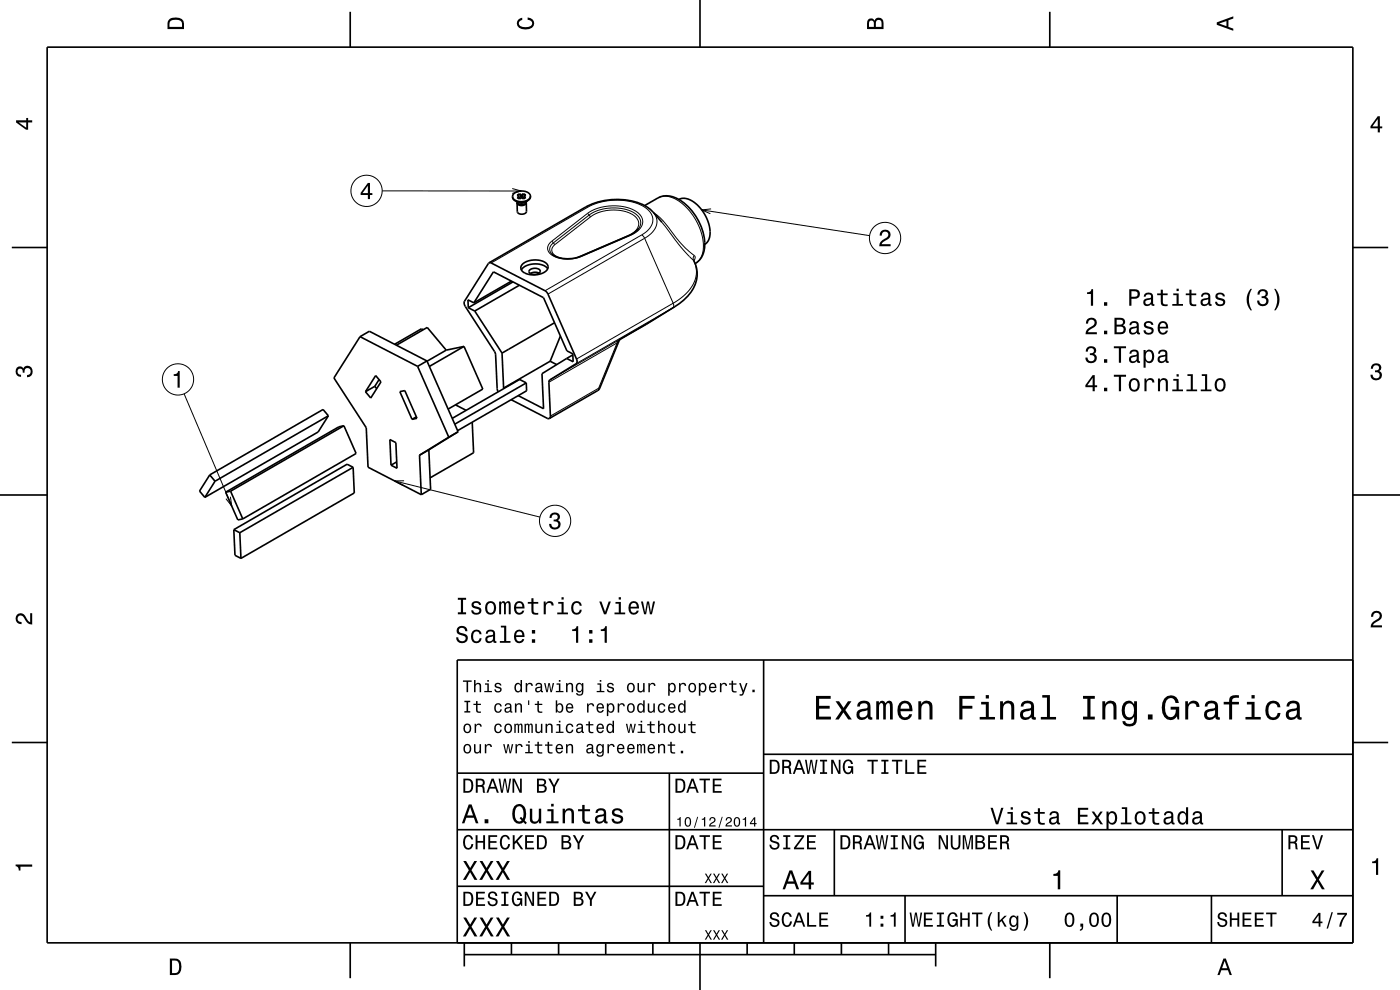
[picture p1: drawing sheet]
<svg xmlns="http://www.w3.org/2000/svg" width="297mm" height="210mm" viewBox="0 0 297 210" stroke-linecap="round" stroke-linejoin="round" font-family="sans-serif">
<g fill="none" stroke="#000" stroke-width=".35">
<path d="M10 10h277v190h-277zM74.3 2.5v7.5M148.5 0v10M222.7 2.5v7.5M2.5 52.5h7.5M103.7 55.8l-5.2 8.1v.3l.2 .8 6.3 9.8 .5 7.6 .2 .7M103.7 55.8h.5l11.8 6.2 6.3 14.2 .1 .5-.2 .4-5.7 3.6 .3 7.6-.2 .5M108.5 59.6l-8 4.6M108.7 41.7a1 1 0 0 0 .7 1M108.8 59.8l-9.5 5.5M109.7 43h.1M110.1 41.7v.5"/>
<path d="M110.1 41.7l-.4 .2 .5 .3 .4-.3M110.2 41.1l-.5 .3 .4 .3M110.2 41.1l.4 .9M110.2 41.1l.4 .3M110.6 41.4v.6M110.9 56a4.2 4.2 0 0 1 5.2 .1 1.32 1.32 0 0 1-1.1 1.9 3.9 3.9 0 0 1-4.4-.7l-.1-.6zM111.1 41.1l-.4 .9M111.1 41.1l.4 .3-.4 .2M111.1 41.1l-.5 .3M111.1 41.6l.4 .3-.4 .3-.5-.3M111.1 41.6v.5M111.6 42.9v.1"/>
<path d="M111.6 43l.1 1.8a1.11 1.11 0 0 1-2 .1v-1.9M111.6 43a1.11 1.11 0 0 1-1.9 0M111.7 42.7a1.08 1.08 0 0 1-1 .7 1.08 1.08 0 0 1-1-.6M111.9 42.6a1.93 1.93 0 0 1-2.5 .1M111.9 42.6l-1.1 .3-1.4-.2M112.3 57.3a1.54 1.54 0 0 1 2.3 .2 1.42 1.42 0 0 1-2.4 .1zM112.5 41.6a2.15 2.15 0 0 0-3.1-.8l-.4 .3-.3 .6M112.5 41.6a2.13 2.13 0 0 1-3 1 1.05 1.05 0 0 1-.8-.9M112.5 41.6a.97 .97 0 0 1-.6 1M114.4 57.9a1.93 1.93 0 0 0-1.9 .1M116.2 57a4.1 4.1 0 0 0-5.3-.1l-.3 .4M135.5 48.4a4.7 4.7 0 0 1-2 1.5l-10.4 4.5a6 6 0 0 1-6.2-.7"/>
<path d="M136.8 43.6l2.8-1.6a4.9 4.9 0 0 1 5.5 1 11.3 11.3 0 0 1 4.3 10.3 3.8 3.8 0 0 1-1.9 2.6M140.4 47.2a10.2 10.2 0 0 0-9.2-4.9 13.6 13.6 0 0 0-7 1.6l-20.5 11.9M144 42.3a3.7 3.7 0 0 1 4.2 1.4 7.3 7.3 0 0 1 2.1 7.2l-.8 .9M147.2 55.2a6.4 6.4 0 0 1-1.3 7.6l-.9 .9-1.9 1.4-11.6 6.9M287 52.5h7.5M76.4 71.4l-5.6 8.8 6.9 10.5 .4 8.4 11.3 5.8M76.4 71.4l2-1.1 12.2 6.3M76.4 71.4l12.2 6.3M79.7 79.7l1.1 1.3-2.1 3.4-1.2-1.3zM84.1 73.2l6.5-3.7 4.1 4.8M88.6 77.7l6.6 15M89.8 69.9l-.4-.1-5.7 3.2"/>
<path d="M90.6 76.6l-2 1.1M90.6 76.6l6.6 15M94.7 74.3l-4.1 2.3M98.4 73.5l-3.7 .8M98.4 73.5l4 9-7.3 4.3M98.4 73.5l-7.3 4.2M99.3 65.3l1.4 .7M100.5 64.2l4.2-6.5 10.6 5.4 5 11.3 1.2 .7 .1 1.6-1.4-.7M100.5 64.2l-1.2-.6v1.7M100.7 66l5.8 8.9M106.5 74.9l.3 7.4M110.2 60.5l-9.5 5.5"/>
<path d="M116.7 76.6l-9.9 5.7M116.7 76.6l1.4 .7M117.6 68.5l-11.1 6.4M118.9 71.3l-2.2 5.3M120.2 76l-5.2 3.3 .3 7.4-5.4-2.8M121.5 75.3l-1.3 .7M131.6 72l-4.6 10.7-10.4 6.1M69.7 88.2l-2.2 3.4-24 13.9M69.7 88.2l-1.2-1.3-24 13.8M69.7 88.2l-24.1 13.9M73 90.3l2.5 5.9-24 13.9M73 90.3l-1.1 .2-24 13.9"/>
<path d="M73 90.3l-24.1 13.9M74.9 99.1l.3 5.5-24.1 13.8M74.9 99.1l-1.3-.6-24 13.9M74.9 99.1l-24 13.9M79.5 82l.4 .4M79.5 82l-2 1.1M80.4 80.5l-.9 1.5M82.7 93.2l1.3 .7 .2 5.4-1.2-.6zM84.2 98l-1.2 .7M84.8 83.1l1.1-.2 2.6 5.8-1.1 .3zM88.3 88.4l-.9 .6M89 96.6l.4 8.3"/>
<path d="M91 95.4l-2 1.2M91 95.4l.4 8.4-2 1.1M95.2 92.7l-6.2 3.9M96.6 85.9l2.3 1.1M97.2 91.6l-2 1.1M97.2 91.6l-6.2 3.8M100.2 89.6l.3 6.4-9.3 5.4M106.8 82.3l.2 .1M108.4 84.8l7.7 3.9 .5 .1M111.6 81.2l-15.1 8.8M111.6 81.2l.1 1.7-14.6 8.4M111.6 81.2l-1.4-.7-14.3 8.2"/>
<path d="M0 105h10M44.5 100.7l1.1 1.4M44.5 100.7l-2.2 3.5 1.2 1.3M45.6 102.1l-2.1 3.4M47.9 104.4l2.6 5.9 1-.2M48.9 104.2l-1 .2M48.9 104.2l2.6 5.9M49.6 112.4l1.3 .6M49.6 112.4l.2 5.4 1.3 .6M50.9 113l.2 5.4M287 105h10M162 140v60"/>
<path d="M287 140h-190v60M2.5 157.5h7.5M287 157.5h7.5M97 176h190M97 164h65M142 164v36M162 160h125M177 176v14M272 176v14M97 188h65M162 190h125M192 190v10"/>
<path d="M237 190v10M257 190v10M74.3 200v7.5M98.5 202.5h100M98.5 200v5M108.5 200v2.5M118.5 200v2.5M128.5 200v2.5M138.5 200v2.5M148.5 200v10M158.5 200v2.5M168.5 200v2.5"/>
<path d="M178.5 200v2.5M188.5 200v2.5M198.5 200v5M222.7 200v7.5"/>
</g>
<g fill="none" stroke="#000" stroke-width=".21">
<path d="M108.7 40l1.9 .5-1.9 .5M81.1 40.5h29.5M117 51.2a1.75 1.75 0 0 0-.8 1.8 1.75 1.75 0 0 0 1.4 1.4 7.5 7.5 0 0 0 5.7 0M117 51.2l.4 .3M117.4 51.5a1.47 1.47 0 0 0-.5 2.2M117.4 51.5l.4 .4M117.8 51.9a1.41 1.41 0 0 0-.7 1.4 1.41 1.41 0 0 0 1.1 1.2l1 .3M122.8 54.5l-.5 .2M122.8 54.5h.1M123.1 54.4h.2M124.2 43.9h.5M124.6 45.3a10 10 0 0 1 10.8-.1 2.38 2.38 0 0 1-.5 4.1l-1.2 .7"/>
<path d="M124.6 45.3l.4 .3M124.6 45.3l-7.6 5.9M124.7 43.9l1.7-.7 2.3-.6 2.5-.1 2.4 .2a5.8 5.8 0 0 1 4.8 3.3 3.6 3.6 0 0 1-2.3 3.8M124.7 43.9l-20.5 11.9M125 45.6a9.3 9.3 0 0 1 10.1-.1 2.05 2.05 0 0 1 .4 2.9M125 45.6l.3 .4M125 45.6l-7.6 5.9M125.3 46a8.6 8.6 0 0 1 9.5-.1 2.11 2.11 0 0 1-.7 3.6l-.9 .5M125.3 46l-7.5 5.9M133.2 50l-10.4 4.5M133.2 50h.1M133.5 49.9l.2 .1"/>
<path d="M133.7 50l-10.4 4.4M136.1 49.8l.7 .7M136.1 49.8l-20.5 11.9M136.8 50.5l-20.6 11.9M136.8 50.5l6 13.8M138.6 45a3.2 3.2 0 0 1-.9 4.9l-.9 .6M138.7 45.2a12.5 12.5 0 0 1 3.9 4.2 18.6 18.6 0 0 0 4.7 4.8M139.6 42a4.7 4.7 0 0 1 5.1 1.2l1.3 1.3 1.1 1.3 .9 1.5 .6 1.6a6.5 6.5 0 0 1-.5 6.5l-.5 .4M140.4 47.2a54.5 54.5 0 0 0 6.2 7.6l.6 .5M147.2 55.3l.4 1.3 .1 1.2-.1 1.2-.4 1.1-.8 1.2-.9 1-1.1 .9-1.6 1.1M147.3 54.2l-.3 .7 .2 .4M147.3 54.2a.74 .74 0 0 1-.1 1.1"/>
<path d="M148.9 44.5l35.6 5.5M150.9 44.3l-2 .2 1.8 .8M130.9 72.7l-3.9 9.6M130.9 72.7l-14.5 8.4M131.1 72.6l-.2 .1M131.1 72.2l-.2 .5M131.1 72.2l-14.5 8.4M131.3 72.3l-.2 .3M131.5 72l-.4 .6M137.1 68.8h.1M137.1 68.8l-6 3.4M137.3 68.7l-.2 .1"/>
<path d="M142.7 65.3l-20.5 11.8M142.7 65.3l-5.6 3.5M142.8 64.3l.1 .6-.2 .4M142.8 64.3l-20.5 11.9M143.1 65.1l-.4 .2M39.1 83.5l10.1 23.9M127 82.3l-.2 .5M127 82.3l.2 .1M127 82.3l-10.2 6M48.9 105.4l.3 2-1.3-1.6M83.7 102l30.8 7.7M85.7 102h-2l1.8 1"/>
<circle cx="77.8" cy="40.5" r="3.3"/>
<circle cx="187.8" cy="50.5" r="3.3"/>
<circle cx="37.8" cy="80.5" r="3.3"/>
<circle cx="117.8" cy="110.5" r="3.3"/>
</g>
<g fill="#000">
<path d="M36 4a2.18 2.18 0 0 0-.5 2.2h3.5v-1.2a1.43 1.43 0 0 0-1.7-1.3zM36.3 4.4a2.15 2.15 0 0 1 2.2 .3l.1 1h-2.6v-1z" fill-rule="evenodd"/>
<path d="M109.9 4.2l.9-.4v.4a.7 .7 0 0 0-.7 .5 .7 .7 0 0 0 .3 .8 1.7 1.7 0 0 0 2.5-.5 .9 .9 0 0 0-1-.8v-.5a1.24 1.24 0 0 1 1.4 1.1 1.24 1.24 0 0 1-1 1.4 2.22 2.22 0 0 1-2.5-.7l-.2-.5z" fill-rule="evenodd"/>
<path d="M184.2 4.2l-.3 .7v1.3h3.5v-1.3a.98 .98 0 0 0-.7-1.1 .98 .98 0 0 0-1.2 .6 .84 .84 0 0 0-1.3-.2zM184.5 4.5a.54 .54 0 0 1 .6-.1 .54 .54 0 0 1 .3 .6v.7h-1zM185.9 4.4a.62 .62 0 0 1 .8-.1 .62 .62 0 0 1 .3 .6v.8h-1.2z" fill-rule="evenodd"/>
<path d="M258.1 4.7v.6l3.5 1.2v-.4l-1-.4v-1.4l1-.4v-.4zM258.6 5l1.6-.5v1z" fill-rule="evenodd"/>
<path d="M3.4 25.5v.5l2.1 1.5h.5v-1.5h.8v-.5h-.8v-.5h-.4v.5zM4 26h1.6v1.1z" fill-rule="evenodd"/>
<path d="M292.3 24.7l-1.6 2.1v.4h1.6v.9h.4v-.9h.5v-.4h-.5v-2.1zM292.3 25.2v1.6h-1.1z" fill-rule="evenodd"/>
<path d="M78 38.8l-1.5 2.1v.5h1.5v.8h.5v-.8h.5v-.4h-.5v-2.2zM78 39.4v1.6h-1.1z" fill-rule="evenodd"/>
<path d="M186.9 49a1.18 1.18 0 0 1 1.9 .3 1.18 1.18 0 0 1-.9 1.7l-.6 .4-.3 .4h1.9v.4h-2.4a1.81 1.81 0 0 1 1.4-1.7 .71 .71 0 0 0 .6-.9 .71 .71 0 0 0-.9-.5 .71 .71 0 0 0-.5 .9h-.5z" fill-rule="evenodd"/>
<path d="M230.6 73.7l-.3 .9h.5a.62 .62 0 0 1 .3-.8 .62 .62 0 0 1 .8 .3 .62 .62 0 0 1-.2 .8h-.5v.4a.72 .72 0 0 1 .9 .5 .72 .72 0 0 1-.4 .9 .72 .72 0 0 1-.9-.5l-.1-.3h-.5a1.18 1.18 0 0 0 1.6 1.1 1.18 1.18 0 0 0 .6-1.8l-.3-.1a.9 .9 0 0 0 .4-1.1 .9 .9 0 0 0-1.1-.6zM234.2 76.2v.8h.7v-.8zM236.3 73.5v.4h1.1v3.1h.4v-3.1h1.1v-.4zM239.9 74.4l-.3 .6h.4a.55 .55 0 0 1 .7-.5 .55 .55 0 0 1 .4 .8h-.2a1 1 0 0 0-1.1 .2 1 1 0 0 0-.3 1.1 .94 .94 0 0 0 1.7 0l.1 .3 .6 .1v-.4h-.3v-1.6a1.02 1.02 0 0 0-1.7-.6zM240 75.9l1.1-.3a.77 .77 0 0 1-.2 .8 .77 .77 0 0 1-.8 .1zM242.6 74.2v3.8h.4v-1.5a.93 .93 0 0 0 1 .5 .93 .93 0 0 0 .8-.8 1.51 1.51 0 0 0-1-2.1l-.4 .2-.4 .4v-.5zM243.2 74.8a.63 .63 0 0 1 .7-.2 .63 .63 0 0 1 .5 .5 1.13 1.13 0 0 1-.7 1.5 1.18 1.18 0 0 1-.5-1.8zM245.9 74.4l-.2 .6h.4a.55 .55 0 0 1 .7-.5 .55 .55 0 0 1 .3 .8h-.2a1.14 1.14 0 0 0-1.3 .9 .73 .73 0 0 0 .8 .8l.4-.1 .5-.3 .1 .3 .5 .1v-.4h-.2v-1.6a1.02 1.02 0 0 0-1.8-.6zM246.1 75.9l1.1-.3a.77 .77 0 0 1-.2 .8 .77 .77 0 0 1-.9 .1z" fill-rule="evenodd"/>
<path d="M230.7 67.7l-.3 1h.4a.7 .7 0 0 1 .5-.9 .7 .7 0 0 1 .9 .5 .7 .7 0 0 1-.5 .9 1.81 1.81 0 0 0-1.4 1.7h2.4v-.4h-1.9a2.23 2.23 0 0 1 1.5-1.2 1.13 1.13 0 0 0 .1-1.7 1.13 1.13 0 0 0-1.7 .1zM234.2 70.2v.7h.7v-.7zM236.4 67.4v3.5h1.3a.98 .98 0 0 0 1.1-.7 .98 .98 0 0 0-.6-1.2 .86 .86 0 0 0 .4-1 .86 .86 0 0 0-.9-.6zM236.9 67.8h.7a.53 .53 0 0 1 .6 .6 .53 .53 0 0 1-.6 .5h-.7zM236.9 69.3h.7a.61 .61 0 0 1 .8 .6 .61 .61 0 0 1-.7 .6h-.8zM239.9 68.3l-.3 .7h.4a.55 .55 0 0 1 .7-.5 .55 .55 0 0 1 .4 .7l-.2 .1a1 1 0 0 0-1.1 .2 1 1 0 0 0-.3 1 .94 .94 0 0 0 1.7 .1l.1 .3h.6v-.3l-.3-.1v-1.6a1.02 1.02 0 0 0-1.7-.6zM240 69.9l1.1-.4a.77 .77 0 0 1-.2 .9 .77 .77 0 0 1-.8 .1zM242.9 68.3a.75 .75 0 0 0-.2 .9 .75 .75 0 0 0 .7 .5l.9 .3a.63 .63 0 0 1-.6 .7 .63 .63 0 0 1-.7-.6h-.4a1.07 1.07 0 0 0 1.2 .9 1.07 1.07 0 0 0 .9-1.2l-.4-.4-1.1-.3a.54 .54 0 0 1 .4-.7 .54 .54 0 0 1 .6 .5h.5a1.03 1.03 0 0 0-.7-.8 1.03 1.03 0 0 0-1.1 .2zM245.9 68.5a1.54 1.54 0 0 0 .8 2.5 1.06 1.06 0 0 0 1.1-.9h-.5l-.2 .4-.4 .1a.76 .76 0 0 1-.7-.9h1.8a1.17 1.17 0 0 0-.5-1.4 1.17 1.17 0 0 0-1.4 .2zM246.2 68.7a.66 .66 0 0 1 .8-.1 .66 .66 0 0 1 .4 .7h-1.4z" fill-rule="evenodd"/>
<path d="M230.6 62v.4h.8v2.5h.5v-3.6h-.4a.77 .77 0 0 1-.9 .7zM234.2 64.1v.8h.7v-.8zM239.6 61.4v3.5h.4v-1.5a1.34 1.34 0 0 0 1.8-1 .93 .93 0 0 0-1-1zM240 61.8a1.13 1.13 0 0 1 1.3 .3 .61 .61 0 0 1-.1 .6 .61 .61 0 0 1-.6 .3h-.6zM242.9 62.3l-.3 .6h.4a.55 .55 0 0 1 .7-.5 .55 .55 0 0 1 .4 .8h-.2a1 1 0 0 0-1.1 .2 1 1 0 0 0-.2 1.1 .93 .93 0 0 0 1.6 0l.1 .3 .6 .1v-.4h-.3v-1.6a1.02 1.02 0 0 0-.7-.8 1.02 1.02 0 0 0-1 .2zM243.1 63.8l1.1-.3a.77 .77 0 0 1-.2 .9 .77 .77 0 0 1-.9 0l-.1-.3zM246.2 61.5v.7h-.7v.4h.7l.1 1.8a1.04 1.04 0 0 0 1.4 .5v-.4a.68 .68 0 0 1-1-.3v-1.6h1v-.4h-1v-.7zM248.9 62.2v.4h.7v1.9h-.9v.4h2.3v-.4h-1v-2.3zM249.6 61.2v.5h.5v-.5zM252.3 61.5v.7h-.7v.4h.7l.1 1.8a1.04 1.04 0 0 0 1.4 .5v-.4a.68 .68 0 0 1-1-.3v-1.6h1v-.4h-1v-.7zM255.1 62.3l-.3 .6h.4a.55 .55 0 0 1 .7-.5 .55 .55 0 0 1 .3 .8h-.2a1 1 0 0 0-1 .2 1 1 0 0 0-.3 1.1 .94 .94 0 0 0 1.7 0l.1 .3 .5 .1v-.4h-.2v-1.6a1.02 1.02 0 0 0-1.7-.6zM255.2 63.8l1.1-.3a.77 .77 0 0 1-.2 .9 .77 .77 0 0 1-.9 0zM258.1 62.3a.76 .76 0 0 0-.2 .8 .76 .76 0 0 0 .7 .5l.9 .4a.63 .63 0 0 1-.6 .6 .63 .63 0 0 1-.7-.6h-.4a1.07 1.07 0 0 0 1.2 .9 1.07 1.07 0 0 0 .9-1.2l-.4-.3-1.1-.3a.54 .54 0 0 1 .4-.7 .54 .54 0 0 1 .6 .5h.5a1.03 1.03 0 0 0-.7-.9 1.03 1.03 0 0 0-1.1 .3zM265.3 61.3a3.6 3.6 0 0 0 0 4.5h.3a4.3 4.3 0 0 1 0-4.5zM267.1 61.6l-.3 .9h.4a.62 .62 0 0 1 .3-.8 .62 .62 0 0 1 .8 .3 .62 .62 0 0 1-.2 .8h-.5v.4a.72 .72 0 0 1 1 .5 .72 .72 0 0 1-.5 .9 .72 .72 0 0 1-.9-.5l-.1-.3h-.4a1.18 1.18 0 0 0 1.5 1.2 1.18 1.18 0 0 0 .6-1.9l-.2-.1a.9 .9 0 0 0 .3-1.1 .9 .9 0 0 0-1-.6zM270.3 61.3a4.3 4.3 0 0 1 0 4.5h.3a3.6 3.6 0 0 0 0-4.5z" fill-rule="evenodd"/>
<path d="M291.1 77.4a1.08 1.08 0 0 1 1.4-.2 1.08 1.08 0 0 1 .4 1.2l-.3 .3a1.06 1.06 0 0 1 .5 1.3 1.06 1.06 0 0 1-1.2 .7 1.1 1.1 0 0 1-1.2-1.2h.5a.71 .71 0 0 0 1 .8 .71 .71 0 0 0 .1-1.3h-.6v-.4a.61 .61 0 0 0 .8-.3 .61 .61 0 0 0-.2-.8 .61 .61 0 0 0-.9 .2l-.1 .5h-.5z" fill-rule="evenodd"/>
<path d="M3.6 78a.86 .86 0 0 1 1.4 .2 1.06 1.06 0 0 1 1.2-.6 1.06 1.06 0 0 1 .7 1.2 1.1 1.1 0 0 1-1.2 1.2v-.4a.71 .71 0 0 0 .8-1 .71 .71 0 0 0-1.3-.1v.6h-.4a.61 .61 0 0 0-.3-.8 .61 .61 0 0 0-.8 .2 .61 .61 0 0 0 .2 .8l.6 .2v.4a1.15 1.15 0 0 1-1.2-.6 1.15 1.15 0 0 1 .3-1.3z" fill-rule="evenodd"/>
<path d="M36.9 79.4a.77 .77 0 0 0 .9-.7h.3v3.5h-.4v-2.5h-.8z" fill-rule="evenodd"/>
<path d="M231.8 79.6l-1.5 2.1v.4h1.5v.9h.4v-.9h.5v-.4h-.5v-2.1zM231.8 80.2v1.5h-1.1zM234.2 82.2v.8h.7v-.8zM236.3 79.5v.4h1.1v3.1h.4v-3.1h1.1v-.4zM239.8 80.6a1.53 1.53 0 0 0 .8 2.5 1.48 1.48 0 0 0 1.2-1.5 1.48 1.48 0 0 0-1.2-1.4l-.5 .1zM240.1 80.9a.67 .67 0 0 1 .7-.3 .67 .67 0 0 1 .5 .6 1.11 1.11 0 0 1-.7 1.5 1.17 1.17 0 0 1-.5-1.8zM242.8 80.3v2.7h.4v-1.6a.66 .66 0 0 1 .4-.7 .66 .66 0 0 1 .8 .2l.1 .2h.4a.89 .89 0 0 0-.7-.9 .89 .89 0 0 0-1 .5v-.4zM245.7 80.3v2.7h.4v-1.6a.63 .63 0 0 1 .5-.8 .63 .63 0 0 1 .7 .7v1.7h.5v-1.8a.89 .89 0 0 0-.7-1 .89 .89 0 0 0-1 .5v-.4zM248.9 80.4v.4h.7v1.8h-.9v.4h2.3v-.4h-1v-2.2zM249.6 79.4v.5h.5v-.5zM251.9 79.4v.4h.7v2.8h-.9v.4h2.3v-.4h-.9v-3.2zM254.9 79.4v.4h.7v2.8h-.9v.4h2.3v-.4h-.9v-3.2zM258 80.6a1.53 1.53 0 0 0 .8 2.5 1.48 1.48 0 0 0 1.2-1.5 1.48 1.48 0 0 0-1.2-1.4l-.5 .1zM258.3 80.9a.67 .67 0 0 1 .7-.3 .67 .67 0 0 1 .5 .6 1.11 1.11 0 0 1-.7 1.5 1.17 1.17 0 0 1-.5-1.8z" fill-rule="evenodd"/>
<path d="M116.9 109a1.08 1.08 0 0 1 1.3-.2 1.08 1.08 0 0 1 .5 1.3l-.3 .3a1.06 1.06 0 0 1 .5 1.2 1.06 1.06 0 0 1-1.2 .7 1.1 1.1 0 0 1-1.2-1.2h.5a.71 .71 0 0 0 .9 .8 .71 .71 0 0 0 .1-1.3h-.5v-.4a.61 .61 0 0 0 .7-.3 .61 .61 0 0 0-.2-.8 .61 .61 0 0 0-.8 .2l-.2 .6h-.4z" fill-rule="evenodd"/>
<path d="M3.6 130.4a1.22 1.22 0 0 1 2 .7l.4 .6 .4 .3v-1.9h.4v2.4a1.8 1.8 0 0 1-1.7-1.4 .71 .71 0 0 0-.9-.5 .71 .71 0 0 0-.5 .8 .71 .71 0 0 0 .9 .5v.5a1.18 1.18 0 0 1-1.2-.7 1.18 1.18 0 0 1 .2-1.3z" fill-rule="evenodd"/>
<path d="M97.2 133a.96 .96 0 0 0-.3 1.1 .96 .96 0 0 0 .9 .6 .77 .77 0 0 1 .9 1 .83 .83 0 0 1-.9 .3 .83 .83 0 0 1-.6-.8h-.5a1.21 1.21 0 0 0 1.5 1.3 1.21 1.21 0 0 0 .8-1.8l-1.2-.4a.58 .58 0 0 1-.4-.9 .58 .58 0 0 1 .9-.2l.2 .2 .2 .5h.5a1.16 1.16 0 0 0-.7-1.1 1.16 1.16 0 0 0-1.3 .2zM100.2 133.9a1.52 1.52 0 0 0 .9 2.5 1.06 1.06 0 0 0 1.1-1h-.5a.67 .67 0 0 1-.6 .7 .67 .67 0 0 1-.7-.6 1.11 1.11 0 0 1 .7-1.6 .6 .6 0 0 1 .6 .6h.5a1.09 1.09 0 0 0-.8-.9 1.09 1.09 0 0 0-1.2 .3zM103.3 133.8l-.2 .6h.4a.55 .55 0 0 1 .6-.5 .55 .55 0 0 1 .4 .8h-.2a.98 .98 0 0 0-1.1 .3 .98 .98 0 0 0 0 1.2 1.06 1.06 0 0 0 1.4-.2l.1 .3 .6 .1v-.4h-.2l-.1-1.6a1.02 1.02 0 0 0-.6-.9 1.02 1.02 0 0 0-1.1 .3zM103.5 135.3l1.1-.3a.77 .77 0 0 1-.2 .8 .77 .77 0 0 1-.9 .1l-.1-.3zM106.3 132.7v.4h.7v2.9h-1v.4h2.3v-.4h-.9v-3.3zM109.3 133.9a1.54 1.54 0 0 0 .8 2.5 1.05 1.05 0 0 0 1.1-.8h-.4l-.2 .3-.4 .1a.76 .76 0 0 1-.7-.9h1.8a1.16 1.16 0 0 0-.5-1.3 1.16 1.16 0 0 0-1.5 .1zM109.7 134.1a.66 .66 0 0 1 .8-.1 .66 .66 0 0 1 .3 .8h-1.3zM112.8 135.6v.8h.7v-.8zM112.8 133.6v.8h.7v-.8z" fill-rule="evenodd"/>
<path d="M97.1 126.8v.4h.7v2.7h-.7v.4h1.8v-.4h-.7v-2.7h.7v-.4zM100.3 127.7a.76 .76 0 0 0-.2 .9 .76 .76 0 0 0 .7 .5l.9 .3a.63 .63 0 0 1-.6 .7 .63 .63 0 0 1-.7-.6h-.4a1.07 1.07 0 0 0 1.2 .9 1.07 1.07 0 0 0 .9-1.2l-.4-.4-1.1-.3a.54 .54 0 0 1 .4-.7 .54 .54 0 0 1 .6 .5h.5a1.03 1.03 0 0 0-.7-.8 1.03 1.03 0 0 0-1.1 .2zM103.2 127.9a1.53 1.53 0 0 0 .9 2.5 1.48 1.48 0 0 0 1.2-1.4 1.48 1.48 0 0 0-1.2-1.5l-.5 .1zM103.5 128.2a.67 .67 0 0 1 .8-.3 .67 .67 0 0 1 .4 .6 1.11 1.11 0 0 1-.6 1.5 1.17 1.17 0 0 1-.6-1.8zM105.9 127.6v2.7h.4v-2.1l.2-.3h.3l.1 .3v2.1h.4v-2.1l.4-.3 .2 .1v.4v1.9h.4v-1.9a.69 .69 0 0 0-.5-.9l-.5 .4-.2-.3-.3-.1-.5 .4v-.3zM109.3 127.9a1.54 1.54 0 0 0 .8 2.5 1.05 1.05 0 0 0 1.1-.9h-.4l-.2 .4-.4 .1a.76 .76 0 0 1-.7-.9h1.8a1.16 1.16 0 0 0-.5-1.4 1.16 1.16 0 0 0-1.5 .2zM109.7 128.1a.66 .66 0 0 1 .8-.1 .66 .66 0 0 1 .3 .7h-1.3zM112.7 126.9v.8h-.7v.4h.7l.1 1.8a1.04 1.04 0 0 0 1.4 .5v-.4a.68 .68 0 0 1-1-.4v-1.5h1v-.4h-1v-.8zM115.3 127.6v2.7h.5v-1.5a.67 .67 0 0 1 .3-.8 .67 .67 0 0 1 .9 .2v.2h.5a.89 .89 0 0 0-.7-.9 .89 .89 0 0 0-1.1 .5v-.4zM118.4 127.7v.4h.7v1.8h-.9v.4h2.3v-.4h-.9v-2.2zM119.1 126.7v.5h.5v-.5zM121.5 127.9a1.53 1.53 0 0 0 .8 2.5 1.06 1.06 0 0 0 1.1-1.1h-.4a.67 .67 0 0 1-.6 .7 .67 .67 0 0 1-.7-.6 1.12 1.12 0 0 1 .6-1.5 .6 .6 0 0 1 .7 .6h.4a1.09 1.09 0 0 0-.8-1 1.09 1.09 0 0 0-1.1 .4zM127.1 127.6l1 2.7h.5l1-2.7h-.5l-.7 2.2-.8-2.2zM130.6 127.7v.4h.7v1.8h-.9v.4h2.2v-.4h-.9v-2.2zM131.3 126.7v.5h.4v-.5zM133.6 127.9a1.54 1.54 0 0 0 .8 2.5 1.06 1.06 0 0 0 1.1-.9h-.4l-.3 .4-.3 .1a.76 .76 0 0 1-.7-.9h1.8a1.16 1.16 0 0 0-.5-1.4 1.16 1.16 0 0 0-1.5 .2zM134 128.1a.66 .66 0 0 1 .8-.1 .66 .66 0 0 1 .3 .7h-1.3zM136 127.6l.6 2.7h.5l.4-2.3 .4 2.3h.4l.7-2.7h-.5l-.4 2.3-.4-2.3h-.5l-.3 2.3-.5-2.3z" fill-rule="evenodd"/>
<path d="M121.4 133.5v.4h.8v2.5h.5v-3.6h-.4a.77 .77 0 0 1-.9 .7zM125 135.6v.8h.7v-.8zM125 133.6v.8h.7v-.8zM127.5 133.5v.4h.8v2.5h.4v-3.6h-.3a.78 .78 0 0 1-.9 .7z" fill-rule="evenodd"/>
<path d="M291.2 129.9a1.18 1.18 0 0 1 1.9 .3 1.18 1.18 0 0 1-1 1.7l-.5 .3-.3 .5h1.9v.4h-2.4a1.8 1.8 0 0 1 1.4-1.8 .71 .71 0 0 0 .5-.8 .71 .71 0 0 0-.9-.5 .71 .71 0 0 0-.5 .8h-.4z" fill-rule="evenodd"/>
<path d="M98.5 153.7a1.04 1.04 0 0 0-.1 1.3 1.04 1.04 0 0 0 1.1 .5 1.04 1.04 0 0 0 .5-1.3 1.04 1.04 0 0 0-1.2-.7zM98.8 153.9a.48 .48 0 0 1 .5-.1 .48 .48 0 0 1 .3 .4 .66 .66 0 0 1 0 .7 .66 .66 0 0 1-.7 .3 .98 .98 0 0 1-.1-1.3zM100.7 153.5v2h.3v-1.1a.47 .47 0 0 1 .3-.6 .47 .47 0 0 1 .6 .2v.1h.3a.64 .64 0 0 0-.5-.6 .64 .64 0 0 0-.7 .4v-.4zM105.1 153.7a1.04 1.04 0 0 0-.2 1.2 1.04 1.04 0 0 0 1.1 .6l.4-.4v-.3h-.3l-.3 .4a.73 .73 0 0 1-.6-.7 .73 .73 0 0 1 .7-.7l.2 .4h.3a.78 .78 0 0 0-.5-.7 .78 .78 0 0 0-.8 .2zM107.2 153.7a1.04 1.04 0 0 0-.2 1.3 1.04 1.04 0 0 0 1.2 .5 1.04 1.04 0 0 0 .5-1.3 1.04 1.04 0 0 0-1.2-.7zM107.4 153.9a.48 .48 0 0 1 .5-.1 .48 .48 0 0 1 .4 .4 .66 .66 0 0 1 0 .7 .66 .66 0 0 1-.7 .3 .98 .98 0 0 1-.2-1.3zM109.1 153.5v2h.3v-1.3l.2-.4h.2v.1v1.6h.3v-1.5l.3-.3 .2 .4v1.4h.3v-1.4a.49 .49 0 0 0-.4-.6l-.4 .2-.4-.2-.3 .2v-.2zM111.3 153.5v2h.3v-1.3l.1-.4h.2l.1 .1v1.6h.3v-1.5l.3-.3 .1 .4v1.4h.3v-1.4a.49 .49 0 0 0-.3-.6l-.4 .2-.4-.2-.3 .2v-.2zM113.6 153.5v1.3a.63 .63 0 0 0 .4 .7 .63 .63 0 0 0 .8-.3v.3h.3v-2h-.4v1.2a.46 .46 0 0 1-.2 .5 .46 .46 0 0 1-.6-.2v-1.5zM115.7 153.5v2h.4v-1.1a.45 .45 0 0 1 .2-.6 .45 .45 0 0 1 .6 .2v1.5h.3v-1.3a.63 .63 0 0 0-.4-.7 .63 .63 0 0 0-.8 .3v-.3zM118.1 153.6v.3h.5v1.3h-.7v.3h1.6v-.3h-.6v-1.6zM118.6 152.9v.3h.3v-.3zM120.2 153.7a1.04 1.04 0 0 0-.1 1.2 1.04 1.04 0 0 0 1.1 .6l.4-.4v-.3h-.3l-.3 .4a.73 .73 0 0 1-.7-.7 .73 .73 0 0 1 .7-.7l.3 .4h.3a.78 .78 0 0 0-.5-.7 .78 .78 0 0 0-.9 .2zM122.5 153.6l-.2 .5h.3a.39 .39 0 0 1 .4-.4 .39 .39 0 0 1 .3 .6h-.1a.65 .65 0 0 0-1 .4 .65 .65 0 0 0 .6 .8l.6-.3 .1 .2 .4 .1v-.3h-.2v-1.1a.73 .73 0 0 0-1.2-.5zM122.6 154.7l.8-.2a.55 .55 0 0 1-.2 .6 .55 .55 0 0 1-.6 .1zM124.8 153v.6h-.5v.3h.5l.1 1.3a.75 .75 0 0 0 1 .3v-.3a.49 .49 0 0 1-.7-.2v-1.1h.7v-.3h-.7v-.6zM126.8 153.7a1.04 1.04 0 0 0-.2 1.2 1.04 1.04 0 0 0 1 .6l.5-.6h-.3l-.4 .4a.54 .54 0 0 1-.5-.7h1.2a.83 .83 0 0 0-.3-1 .83 .83 0 0 0-1 .1zM127 153.9l.1-.1a.48 .48 0 0 1 .5 .1 .48 .48 0 0 1 .2 .4h-.9zM128.8 153.7a1.07 1.07 0 0 0-.1 1.1 1.07 1.07 0 0 0 .9 .7l.3-.3v.3h.4v-2.6h-.4v.9a.64 .64 0 0 0-1.1-.1zM129.1 153.9a.44 .44 0 0 1 .5-.1 .44 .44 0 0 1 .3 .4 .65 .65 0 0 1 0 .7 .65 .65 0 0 1-.7 .3l-.2-.4zM132.8 153.5l.4 2h.3l.3-1.7 .3 1.7h.3l.5-2h-.3l-.3 1.7-.3-1.7h-.3l-.3 1.7-.3-1.7zM135.4 153.6v.3h.5v1.3h-.6v.3h1.6v-.3h-.7v-1.6zM135.9 152.9v.3h.3v-.3zM137.9 153v.6h-.6v.3h.6v1.3a.75 .75 0 0 0 1 .3v-.3a.49 .49 0 0 1-.7-.2v-1.1h.7v-.3h-.7v-.6zM139.6 152.9v2.6h.3v-1.1a.45 .45 0 0 1 .3-.6 .45 .45 0 0 1 .6 .2v1.5h.3v-1.3a.63 .63 0 0 0-.4-.7 .63 .63 0 0 0-.8 .3v-.9zM141.9 153.7a1.04 1.04 0 0 0-.2 1.3 1.04 1.04 0 0 0 1.2 .5 1.04 1.04 0 0 0 .5-1.3 1.04 1.04 0 0 0-1.2-.7zM142.1 153.9a.48 .48 0 0 1 .5-.1 .48 .48 0 0 1 .4 .4 .66 .66 0 0 1 0 .7 .66 .66 0 0 1-.7 .3 .97 .97 0 0 1-.2-1.3zM143.9 153.5v1.3a.63 .63 0 0 0 .5 .7 .63 .63 0 0 0 .7-.3v.3h.3v-2h-.3v1.2a.46 .46 0 0 1-.3 .5 .46 .46 0 0 1-.5-.2l-.1-1.5zM146.5 153v.6h-.5v.3h.5l.1 1.3a.74 .74 0 0 0 1 .3v-.3a.49 .49 0 0 1-.7-.2l-.1-1.1h.8v-.3h-.8v-.6z" fill-rule="evenodd"/>
<path d="M98.5 158.1a1.04 1.04 0 0 0-.1 1.2 1.04 1.04 0 0 0 1.1 .5 1.04 1.04 0 0 0 .5-1.3 1.04 1.04 0 0 0-1.2-.6zM98.8 158.3a.48 .48 0 0 1 .5-.2 .48 .48 0 0 1 .3 .4 .66 .66 0 0 1 0 .8 .66 .66 0 0 1-.7 .2 .98 .98 0 0 1-.1-1.2zM100.6 157.9v1.2a.63 .63 0 0 0 .4 .7 .63 .63 0 0 0 .8-.3v.3h.3v-1.9h-.4v1.1a.46 .46 0 0 1-.2 .5 .46 .46 0 0 1-.6-.2v-1.4zM102.8 157.9v1.9h.4v-1.1a.47 .47 0 0 1 .2-.6 .47 .47 0 0 1 .6 .2v.2h.4a.64 .64 0 0 0-.5-.7 .64 .64 0 0 0-.8 .4v-.3zM106.7 157.9l.5 1.9h.3l.3-1.7 .3 1.7h.3l.5-1.9h-.3l-.3 1.6-.3-1.6h-.3l-.3 1.6-.3-1.6zM109.4 157.9v1.9h.3v-1.1a.47 .47 0 0 1 .2-.6 .47 .47 0 0 1 .6 .2v.2h.4a.64 .64 0 0 0-.5-.7 .64 .64 0 0 0-.8 .4v-.3zM111.6 157.9v.3h.5v1.3h-.7v.3h1.6v-.3h-.6v-1.6zM112 157.2v.4h.4v-.4zM114 157.4v.5h-.5v.3h.5v1.3a.75 .75 0 0 0 1 .3v-.2a.49 .49 0 0 1-.7-.3v-1.1h.7v-.3h-.7v-.5zM116.2 157.4v.5h-.6v.3h.6v1.3a.74 .74 0 0 0 1 .3v-.2a.49 .49 0 0 1-.7-.3v-1.1h.7v-.3h-.7v-.5zM118.1 158.1a1.04 1.04 0 0 0-.2 1.1 1.04 1.04 0 0 0 1 .6l.5-.6h-.3l-.4 .4a.54 .54 0 0 1-.5-.7h1.3a.83 .83 0 0 0-.4-1 .83 .83 0 0 0-1 .2zM118.3 158.2l.2-.1a.48 .48 0 0 1 .5 .1 .48 .48 0 0 1 .1 .4h-.9zM120.1 157.9v1.9h.3v-1.1a.45 .45 0 0 1 .4-.6 .45 .45 0 0 1 .5 .5v1.2h.3v-1.3a.63 .63 0 0 0-.5-.7 .63 .63 0 0 0-.7 .4v-.3zM124.6 158l-.2 .4h.3a.39 .39 0 0 1 .5-.4 .39 .39 0 0 1 .3 .6h-.2a.65 .65 0 0 0-.9 .4 .65 .65 0 0 0 .5 .8l.7-.3v.3h.4v-.2l-.1-.1-.1-1.1a.72 .72 0 0 0-.4-.6 .72 .72 0 0 0-.8 .2zM124.7 159l.8-.2a.55 .55 0 0 1-.1 .6 .55 .55 0 0 1-.6 .1zM126.7 158.1a1.06 1.06 0 0 0-.2 1.1 1.06 1.06 0 0 0 .9 .6l.4-.3a.52 .52 0 0 1-.2 .7 .52 .52 0 0 1-.7-.2h-.4a.78 .78 0 0 0 .9 .6 .78 .78 0 0 0 .7-.9v-1.8h-.3v.3l-.3-.3a.64 .64 0 0 0-.8 .2zM126.9 158.3a.45 .45 0 0 1 .5-.2 .45 .45 0 0 1 .3 .4 .65 .65 0 0 1 .1 .7 .65 .65 0 0 1-.7 .3l-.3-.4zM128.9 157.9v1.9h.3v-1.1a.47 .47 0 0 1 .2-.6 .47 .47 0 0 1 .6 .2l.1 .2h.3a.64 .64 0 0 0-.5-.7 .64 .64 0 0 0-.7 .4v-.3zM131.1 158.1a1.04 1.04 0 0 0-.2 1.1 1.04 1.04 0 0 0 1 .6l.5-.6h-.3l-.4 .4a.54 .54 0 0 1-.5-.7h1.3a.83 .83 0 0 0-.4-1 .83 .83 0 0 0-1 .2zM131.3 158.2l.2-.1a.47 .47 0 0 1 .5 .1 .47 .47 0 0 1 .1 .4h-.9zM133.3 158.1a1.04 1.04 0 0 0-.2 1.1 1.04 1.04 0 0 0 1 .6l.5-.6h-.3l-.4 .4a.54 .54 0 0 1-.5-.7h1.2a.83 .83 0 0 0-.3-1 .83 .83 0 0 0-1 .2zM133.5 158.2l.2-.1a.48 .48 0 0 1 .4 .1 .48 .48 0 0 1 .2 .4h-.9zM135.1 157.9v1.9h.3v-1.3l.2-.4h.2l.1 .2v1.5h.2l.1-1.5 .2-.3 .2 .4v1.4h.3v-1.3a.49 .49 0 0 0-.4-.7l-.4 .3-.3-.3-.4 .3v-.2zM137.6 158.1a1.04 1.04 0 0 0-.2 1.1 1.04 1.04 0 0 0 1 .6l.5-.6h-.3l-.4 .4a.54 .54 0 0 1-.5-.7h1.3a.83 .83 0 0 0-.4-1 .83 .83 0 0 0-1 .2zM137.8 158.2l.2-.1a.47 .47 0 0 1 .5 .1 .47 .47 0 0 1 .1 .4h-.9zM139.6 157.9v1.9h.3v-1.1a.45 .45 0 0 1 .4-.6 .45 .45 0 0 1 .5 .5v1.2h.3v-1.3a.63 .63 0 0 0-.4-.7 .63 .63 0 0 0-.8 .4v-.3zM142.2 157.4v.5h-.6v.3h.6v1.3a.75 .75 0 0 0 1 .3v-.2a.49 .49 0 0 1-.7-.3v-1.1h.7v-.3h-.7v-.5zM144.4 159.3v.5h.5v-.5z" fill-rule="evenodd"/>
<path d="M98.2 144.3v.3h.8v2.2h.3v-2.2h.8v-.3zM100.6 144.2v2.6h.3v-1.1a.45 .45 0 0 1 .4-.6 .45 .45 0 0 1 .4 .5v1.2h.4v-1.2a.63 .63 0 0 0-.5-.7 .63 .63 0 0 0-.7 .3v-1zM102.9 145v.2h.5v1.4h-.7v.2h1.7v-.2h-.7v-1.6zM103.4 144.2v.4h.3v-.4zM105.1 145l-.1 .2a.69 .69 0 0 0 .8 .8l.2 .1a.43 .43 0 0 1-.3 .6 .43 .43 0 0 1-.5-.5h-.3a.74 .74 0 0 0 .9 .7 .74 .74 0 0 0 .5-1l-1-.4a.38 .38 0 0 1 .3-.4 .38 .38 0 0 1 .5 .3h.3a.77 .77 0 0 0-1.3-.4zM109.3 145.1a1.06 1.06 0 0 0-.2 1.1 1.06 1.06 0 0 0 .9 .7l.4-.4v.3h.3v-2.6h-.3v1a.64 .64 0 0 0-1.1-.1zM109.6 145.3a.44 .44 0 0 1 .5-.2 .44 .44 0 0 1 .3 .4 .65 .65 0 0 1 0 .8 .65 .65 0 0 1-.7 .3 .98 .98 0 0 1-.1-1.3zM111.5 144.9v1.9h.3v-1.1a.47 .47 0 0 1 .3-.5 .47 .47 0 0 1 .6 .1v.2h.3a.64 .64 0 0 0-.5-.7 .64 .64 0 0 0-.7 .4v-.3zM113.8 145l-.2 .5h.3a.39 .39 0 0 1 .5-.4 .39 .39 0 0 1 .2 .5l-.1 .1a.65 .65 0 0 0-.9 .3 .65 .65 0 0 0 .5 .9l.6-.3 .1 .2h.4v-.2h-.2v-1.2a.73 .73 0 0 0-1.2-.4zM113.9 146.1l.8-.3a.55 .55 0 0 1-.2 .7 .55 .55 0 0 1-.6 0zM115.4 144.9l.5 1.9h.3l.3-1.6 .3 1.6h.3l.5-1.9h-.4l-.3 1.6-.3-1.6h-.3l-.3 1.6-.3-1.6zM118.1 145v.2h.5v1.4h-.7v.2h1.6v-.2h-.6v-1.6zM118.6 144.2v.4h.3v-.4zM120.1 144.9v1.9h.3v-1.1a.45 .45 0 0 1 .4-.6 .45 .45 0 0 1 .5 .5v1.2h.3v-1.2a.63 .63 0 0 0-.5-.7 .63 .63 0 0 0-.7 .3v-.3zM122.3 145.1a1.06 1.06 0 0 0-.2 1.1 1.06 1.06 0 0 0 1 .7l.4-.4a.52 .52 0 0 1-.3 .8 .52 .52 0 0 1-.7-.3h-.3a.78 .78 0 0 0 .9 .6 .78 .78 0 0 0 .7-.9v-1.8h-.3v.3l-.3-.3a.64 .64 0 0 0-.9 .2zM122.6 145.3a.45 .45 0 0 1 .5-.2 .45 .45 0 0 1 .3 .4 .65 .65 0 0 1 0 .8 .65 .65 0 0 1-.7 .3l-.2-.4zM126.7 145v.2h.5v1.4h-.6v.2h1.6v-.2h-.6v-1.6zM127.2 144.2v.4h.4v-.4zM129 145l-.2 .2a.69 .69 0 0 0 .9 .8l.2 .1a.43 .43 0 0 1-.4 .6 .43 .43 0 0 1-.5-.5h-.3a.74 .74 0 0 0 .9 .7 .74 .74 0 0 0 .5-1l-.9-.4a.38 .38 0 0 1 .3-.4 .38 .38 0 0 1 .4 .3h.3a.78 .78 0 0 0-1.2-.4zM133.2 145.1a1.04 1.04 0 0 0-.1 1.2 1.04 1.04 0 0 0 1.1 .5 1.04 1.04 0 0 0 .5-1.2 1.04 1.04 0 0 0-1.2-.7zM133.5 145.3a.48 .48 0 0 1 .5-.2 .48 .48 0 0 1 .3 .4 .66 .66 0 0 1 0 .8 .66 .66 0 0 1-.7 .3 .97 .97 0 0 1-.1-1.3zM135.2 144.9v1.3a.63 .63 0 0 0 .5 .7 .63 .63 0 0 0 .7-.4v.3h.4v-1.9h-.4v1.1a.46 .46 0 0 1-.2 .6 .46 .46 0 0 1-.6-.3v-1.4zM137.5 144.9v1.9h.4v-1.1a.47 .47 0 0 1 .2-.5 .47 .47 0 0 1 .6 .1v.2h.4a.64 .64 0 0 0-.5-.7 .64 .64 0 0 0-.8 .4v-.3zM141.7 144.9v2.7h.4v-1.1a.66 .66 0 0 0 .7 .4 .66 .66 0 0 0 .5-.6 .91 .91 0 0 0 0-1 .91 .91 0 0 0-1-.4l-.2 .3v-.3zM142.2 145.3a.45 .45 0 0 1 .5-.2 .45 .45 0 0 1 .3 .4 .65 .65 0 0 1 0 .8 .65 .65 0 0 1-.6 .3 1 1 0 0 1-.2-1.3zM144.1 144.9v1.9h.3v-1.1a.47 .47 0 0 1 .2-.5 .47 .47 0 0 1 .6 .1v.2h.4a.64 .64 0 0 0-.5-.7 .64 .64 0 0 0-.8 .4v-.3zM146.2 145.1a1.04 1.04 0 0 0-.1 1.2 1.04 1.04 0 0 0 1.1 .5 1.04 1.04 0 0 0 .5-1.2 1.04 1.04 0 0 0-1.2-.7zM146.5 145.3a.48 .48 0 0 1 .5-.2 .48 .48 0 0 1 .3 .4 .66 .66 0 0 1 0 .8 .66 .66 0 0 1-.7 .3 .98 .98 0 0 1-.1-1.3zM148.3 144.9v2.7h.3v-1.1a.66 .66 0 0 0 .7 .4 .66 .66 0 0 0 .5-.6 .91 .91 0 0 0 0-1 .91 .91 0 0 0-1-.4l-.2 .3v-.3zM148.7 145.3a.45 .45 0 0 1 .5-.2 .45 .45 0 0 1 .3 .4l.1 .4a.6 .6 0 0 1-.5 .7 .84 .84 0 0 1-.4-1.3zM150.6 145.1a1.04 1.04 0 0 0-.2 1.2 1.04 1.04 0 0 0 1.1 .6l.5-.6h-.4a.49 .49 0 0 1-.6 .3 .49 .49 0 0 1-.3-.6h1.3a.83 .83 0 0 0-.4-1 .83 .83 0 0 0-1 .1zM150.9 145.3l.1-.2a.48 .48 0 0 1 .5 .1 .48 .48 0 0 1 .2 .5h-1zM152.7 144.9v1.9h.3v-1.1a.47 .47 0 0 1 .3-.5 .47 .47 0 0 1 .6 .1v.2h.3a.64 .64 0 0 0-.5-.7 .64 .64 0 0 0-.7 .4v-.3zM155.2 144.4v.6h-.5v.2h.5v1.3a.74 .74 0 0 0 1 .4v-.3a.49 .49 0 0 1-.7-.2v-1.2h.7v-.2h-.7v-.6zM156.8 144.9l.7 2-.1 .3h-.5v.4a.64 .64 0 0 0 .9-.5l.8-2.2h-.4l-.5 1.6-.6-1.6zM159.6 146.3v.5h.5v-.5z" fill-rule="evenodd"/>
<path d="M98.5 148.6v.4h.5v1.8h-.5v.4h1.3v-.4h-.5v-1.8h.5v-.4zM101 148.7v.6h-.6v.3h.6v1.2a.74 .74 0 0 0 1 .4v-.3a.49 .49 0 0 1-.7-.2v-1.1h.7v-.3h-.7v-.6zM105.1 149.4a1.04 1.04 0 0 0-.2 1.2 1.04 1.04 0 0 0 1.1 .6l.4-.4v-.3h-.3l-.3 .4a.73 .73 0 0 1-.6-.7 .73 .73 0 0 1 .7-.7l.2 .4h.3a.78 .78 0 0 0-.5-.7 .78 .78 0 0 0-.8 .2zM107.3 149.3l-.2 .5h.3a.39 .39 0 0 1 .5-.4 .39 .39 0 0 1 .2 .6h-.1a.65 .65 0 0 0-.9 .4 .65 .65 0 0 0 .5 .8l.6-.3 .1 .2 .4 .1-.2-.5v-1a.73 .73 0 0 0-1.2-.4zM107.4 150.4l.8-.2a.55 .55 0 0 1-.2 .6 .55 .55 0 0 1-.6 .1zM109.2 149.2v2h.4v-1.2a.45 .45 0 0 1 .2-.5 .45 .45 0 0 1 .6 .2v1.5h.3v-1.3a.63 .63 0 0 0-.4-.7 .63 .63 0 0 0-.8 .3v-.3zM112 148.6v.9h.3v-.9zM114 148.7v.6h-.5v.3h.5v1.2a.75 .75 0 0 0 1 .4v-.3l-.6-.1-.1-.3v-.9h.7v-.3h-.7v-.6zM117.9 148.6v2.6h.3v-.3a.66 .66 0 0 0 .7 .3 .66 .66 0 0 0 .6-.6 .9 .9 0 0 0-.1-1 .9 .9 0 0 0-1-.4l-.2 .3v-.9zM118.3 149.6a.45 .45 0 0 1 .5-.1 .45 .45 0 0 1 .4 .4v.3a.6 .6 0 0 1-.5 .7 .85 .85 0 0 1-.4-1.3zM120.2 149.4a1.04 1.04 0 0 0-.1 1.2 1.04 1.04 0 0 0 1 .6l.5-.6h-.3l-.4 .3a.54 .54 0 0 1-.5-.6h1.2a.83 .83 0 0 0-.3-1 .83 .83 0 0 0-1.1 .1zM120.5 149.6l.1-.1a.48 .48 0 0 1 .5 0 .48 .48 0 0 1 .2 .5h-.9zM124.5 149.2v2h.4v-1.2a.47 .47 0 0 1 .2-.5 .47 .47 0 0 1 .6 .2v.1h.3a.64 .64 0 0 0-.4-.6 .64 .64 0 0 0-.8 .3v-.3zM126.8 149.4a1.04 1.04 0 0 0-.2 1.2 1.04 1.04 0 0 0 1 .6l.5-.6h-.3l-.4 .3a.54 .54 0 0 1-.5-.6h1.2a.83 .83 0 0 0-.3-1 .83 .83 0 0 0-1 .1zM127 149.6l.1-.1a.48 .48 0 0 1 .5 0 .48 .48 0 0 1 .2 .5h-.9zM128.7 149.2v2.7h.4v-1a.66 .66 0 0 0 .7 .3 .66 .66 0 0 0 .5-.6 .91 .91 0 0 0 0-1 .91 .91 0 0 0-1-.4l-.2 .3v-.3zM129.2 149.6a.45 .45 0 0 1 .5-.1 .45 .45 0 0 1 .3 .4v.3a.6 .6 0 0 1-.4 .7 .84 .84 0 0 1-.4-1.3zM131 149.2v2h.4v-1.2a.47 .47 0 0 1 .2-.5 .47 .47 0 0 1 .6 .2v.1h.4a.64 .64 0 0 0-.5-.6 .64 .64 0 0 0-.8 .3v-.3zM133.2 149.4a1.04 1.04 0 0 0-.1 1.2 1.04 1.04 0 0 0 1.1 .6 1.04 1.04 0 0 0 .5-1.3 1.04 1.04 0 0 0-1.2-.7zM133.5 149.6a.48 .48 0 0 1 .5-.2 .48 .48 0 0 1 .3 .5 .67 .67 0 0 1 0 .7 .67 .67 0 0 1-.7 .3 .97 .97 0 0 1-.1-1.3zM135.4 149.4a1.06 1.06 0 0 0-.2 1.1 1.06 1.06 0 0 0 .9 .7l.3-.3v.3h.4v-2.6h-.3v.9a.63 .63 0 0 0-1.1-.1zM135.6 149.6a.44 .44 0 0 1 .5-.2 .44 .44 0 0 1 .3 .5 .65 .65 0 0 1 0 .7 .65 .65 0 0 1-.7 .3l-.2-.4zM137.4 149.2v1.3a.63 .63 0 0 0 .5 .7 .63 .63 0 0 0 .7-.3v.3h.3v-2h-.3v1.1a.46 .46 0 0 1-.3 .6 .46 .46 0 0 1-.6-.2v-1.5zM139.8 149.4a1.04 1.04 0 0 0-.2 1.2 1.04 1.04 0 0 0 1.1 .6l.4-.4v-.3h-.3l-.3 .4a.73 .73 0 0 1-.6-.7 .73 .73 0 0 1 .7-.7l.2 .4h.3a.78 .78 0 0 0-.5-.7 .78 .78 0 0 0-.8 .2zM141.9 149.4a1.04 1.04 0 0 0-.1 1.2 1.04 1.04 0 0 0 1 .6l.5-.6h-.3l-.5 .3a.54 .54 0 0 1-.5-.6h1.3a.83 .83 0 0 0-.3-1 .83 .83 0 0 0-1.1 .1zM142.2 149.6l.1-.1a.48 .48 0 0 1 .5 0 .48 .48 0 0 1 .2 .5h-1zM144 149.4a1.06 1.06 0 0 0-.2 1.1 1.06 1.06 0 0 0 .9 .7l.4-.3v.3h.3v-2.6h-.3v.9a.63 .63 0 0 0-1.1-.1zM144.3 149.6a.44 .44 0 0 1 .5-.2 .44 .44 0 0 1 .3 .5 .65 .65 0 0 1 0 .7 .65 .65 0 0 1-.7 .3l-.2-.4z" fill-rule="evenodd"/>
<path d="M173.1 147.6v5h3.2v-.6h-2.5v-1.7h2.2v-.6h-2.2v-1.5h2.4v-.6zM177.3 148.8l1.2 1.8-1.3 2h.7l1-1.5 1 1.5h.8l-1.4-2 1.3-1.8h-.7l-.9 1.4-1-1.4zM182.2 148.9l-.3 .4-.1 .6h.6a.79 .79 0 0 1 1-.8 .79 .79 0 0 1 .5 1.1l-.3 .1a1.62 1.62 0 0 0-1.9 1.3 1.04 1.04 0 0 0 1.1 1.1l.7-.1 .6-.5 .1 .5h.9v-.5h-.4v-2.3a1.45 1.45 0 0 0-1-1.2 1.45 1.45 0 0 0-1.5 .3zM182.5 151.1l1.5-.4a1.1 1.1 0 0 1-.3 1.2 1.1 1.1 0 0 1-1.2 .1l-.2-.5zM185.9 148.8v3.8h.6v-2.6a.71 .71 0 0 1 .5-.9 .58 .58 0 0 1 .4 .8v2.7h.5v-2.6a.72 .72 0 0 1 .5-.9l.3 .2 .1 .6v2.7h.6v-2.7a.99 .99 0 0 0-.8-1.3l-.4 .2-.3 .4-.3-.4-.5-.2-.4 .2-.2 .4v-.4zM190.8 149.2a2.63 2.63 0 0 0 .5 3.4 1.58 1.58 0 0 0 2.2-1.1h-.6l-.3 .5-.6 .2a1.08 1.08 0 0 1-1-1.3h2.6a1.66 1.66 0 0 0-.7-2 1.66 1.66 0 0 0-2.1 .3zM191.3 149.5a.94 .94 0 0 1 1.1-.2 .94 .94 0 0 1 .5 1h-1.9zM194.8 148.8v3.8h.6v-2.2a.97 .97 0 0 1 .5-1.1 .97 .97 0 0 1 1.1 .2l.2 .7v2.4h.6v-2.5a1.27 1.27 0 0 0-.9-1.4 1.27 1.27 0 0 0-1.5 .6v-.5zM203.5 147.6v5h.7v-2.3h2.1v-.6h-2.1v-1.5h2.6v-.6zM208.1 148.9v.5h1v2.7h-1.3v.5h3.3v-.5h-1.3v-3.2zM209.1 147.4v.8h.7v-.8zM212.2 148.8v3.8h.6v-2.2a.97 .97 0 0 1 .5-1.1 .97 .97 0 0 1 1.1 .2l.1 .7v2.4h.7v-2.5a1.27 1.27 0 0 0-.9-1.4 1.27 1.27 0 0 0-1.5 .6v-.5zM216.9 148.9l-.3 .4-.1 .6h.6a.85 .85 0 0 1 .8-.7 .85 .85 0 0 1 .9 .6l-.2 .4-.3 .1a1.62 1.62 0 0 0-1.9 1.3 1.04 1.04 0 0 0 1.1 1.1l.7-.1 .6-.5 .1 .5h.9v-.5h-.4v-2.3a1.45 1.45 0 0 0-1-1.2 1.45 1.45 0 0 0-1.5 .3zM217.2 151.1l1.5-.4a1.1 1.1 0 0 1-.3 1.2 1.1 1.1 0 0 1-1.2 .1l-.2-.5zM221.1 147.4v.6h1v4.1h-1.3v.5h3.2v-.5h-1.3v-4.7zM229.8 147.6v.6h.9v3.8h-.9v.6h2.5v-.6h-1v-3.8h1v-.6zM233.9 148.8v3.8h.6v-2.2a.97 .97 0 0 1 .4-1.1 .97 .97 0 0 1 1.2 .2l.1 .7v2.4h.7v-2.5a1.27 1.27 0 0 0-.9-1.4 1.27 1.27 0 0 0-1.5 .6v-.5zM238.4 149.2a2.71 2.71 0 0 0 .4 3.4 1.29 1.29 0 0 0 1.8-.6 1.1 1.1 0 0 1-1 1.6l-.7-.2-.2-.4h-.6a1.15 1.15 0 0 0 1.5 1.1 1.41 1.41 0 0 0 1.6-1.7v-3.6h-.6v.6l-.5-.6a1.28 1.28 0 0 0-1.7 .4zM238.9 149.6a.9 .9 0 0 1 1-.4 .9 .9 0 0 1 .6 .8 1.58 1.58 0 0 1-.9 2.2 1.19 1.19 0 0 1-1-1.5zM243.5 151.5v1.1h1v-1.1zM247 148.2a3.5 3.5 0 0 0 .6 4.4 1.58 1.58 0 0 0 2.1-.6l.1 .6h.4v-2.7h-1.9v.6h1.2a1.22 1.22 0 0 1-1.6 1.5 2.9 2.9 0 0 1 0-3.8 1.01 1.01 0 0 1 1.5 .9h.7a1.71 1.71 0 0 0-1.2-1.6 1.71 1.71 0 0 0-1.9 .7zM251.4 148.8v3.8h.7v-2.2a.95 .95 0 0 1 .5-1.1 .95 .95 0 0 1 1.2 .3v.4h.7a1.28 1.28 0 0 0-1-1.4 1.28 1.28 0 0 0-1.5 .8v-.6zM255.9 148.9l-.2 .4-.1 .6h.5a.85 .85 0 0 1 .8-.7 .85 .85 0 0 1 .9 .6l-.2 .4-.2 .1a1.62 1.62 0 0 0-2 1.3 1.04 1.04 0 0 0 1.2 1.1l.6-.1 .6-.5 .2 .5h.8v-.5h-.4v-2.3a1.45 1.45 0 0 0-1-1.2 1.45 1.45 0 0 0-1.5 .3zM256.2 151.1l1.6-.4a1.1 1.1 0 0 1-.3 1.2 1.1 1.1 0 0 1-1.3 .1l-.2-.5zM259.6 148.9v.5h1.2v3.2h.6v-3.2h1.4v-.5h-1.4a.71 .71 0 0 1 .9-.9h.5v-.5a1.49 1.49 0 0 0-2 1v.4zM264.5 148.9v.5h1v2.7h-1.3v.5h3.3v-.5h-1.4v-3.2zM265.5 147.4v.8h.7v-.8zM268.9 149.2a2.59 2.59 0 0 0 .5 3.4 1.58 1.58 0 0 0 2.2-1.4h-.6a.95 .95 0 0 1-.9 1 .95 .95 0 0 1-1-.9 1.6 1.6 0 0 1 1-2.1 .86 .86 0 0 1 .9 .8h.6a1.56 1.56 0 0 0-1-1.3 1.56 1.56 0 0 0-1.7 .5zM273.3 148.9l-.3 .4-.1 .6h.6a.79 .79 0 0 1 1-.8 .79 .79 0 0 1 .5 1.1l-.3 .1a1.62 1.62 0 0 0-1.9 1.3 1.04 1.04 0 0 0 1.1 1.1l.7-.1 .6-.5 .1 .5h.8v-.5h-.3l-.1-2.3a1.45 1.45 0 0 0-.9-1.2 1.45 1.45 0 0 0-1.5 .3zM273.5 151.1l1.6-.4a1.1 1.1 0 0 1-.3 1.2 1.1 1.1 0 0 1-1.2 .1l-.2-.5z" fill-rule="evenodd"/>
<path d="M99.4 170.6l-1.4 4h.5l.4-1.1h1.6l.5 1.1h.5l-1.5-4zM99.7 171.2l.7 1.8h-1.3zM102.8 173.8v.8h.8v-.8zM109.1 171.1a2.88 2.88 0 0 0 .4 3.5l.6 .2 .9-.4 .5 .4 .3-.3-.5-.4a2.45 2.45 0 0 0-.8-3.5l-1 .1zM109.8 171.1l.3-.1a1.32 1.32 0 0 1 1 1.6l-.2 1.1-.4-.4-.3 .3 .5 .4a.73 .73 0 0 1-1.2-.1 2.61 2.61 0 0 1 .3-2.8zM112.4 171.5v2.1a1.01 1.01 0 0 0 .7 1.1 1.01 1.01 0 0 0 1.2-.5v.4h.5v-3.1h-.5v1.8a.74 .74 0 0 1-.4 .9 .74 .74 0 0 1-1-.3v-2.4zM116.1 171.7v.4h.8v2.1h-1v.4h2.6v-.4h-1.1v-2.5zM116.9 170.5v.6h.6v-.6zM119.4 171.5v3.1h.5v-1.7a.73 .73 0 0 1 .4-.9 .73 .73 0 0 1 .9 .4l.1 2.2h.5v-2a1.01 1.01 0 0 0-.7-1.1 1.01 1.01 0 0 0-1.3 .5v-.5zM123.5 170.7v1h-.9v.4h.9v2a1.2 1.2 0 0 0 1.7 .6v-.4a.78 .78 0 0 1-1.2-.4v-1.8h1.2v-.4h-1.2v-1zM126.6 171.7l-.3 .7h.5a.63 .63 0 0 1 .8-.6 .63 .63 0 0 1 .4 .9l-.2 .1a1.29 1.29 0 0 0-1.6 1 .83 .83 0 0 0 .9 .9l.6-.1 .4-.4 .2 .4 .6 .1v-.4l-.3-.1v-1.8a1.16 1.16 0 0 0-.8-1 1.16 1.16 0 0 0-1.2 .3zM126.8 173.4l1.3-.3a.88 .88 0 0 1-.2 1 .88 .88 0 0 1-1.1 .1l-.1-.4zM130.1 171.7a.86 .86 0 0 0-.3 1 .86 .86 0 0 0 .9 .5l1 .4a.72 .72 0 0 1-.7 .8 .72 .72 0 0 1-.8-.7h-.5a1.26 1.26 0 0 0 1.3 1.1 1.26 1.26 0 0 0 1.2-1.1 .9 .9 0 0 0-.9-.9l-.9-.2-.1-.3a.69 .69 0 0 1 .7-.4 .69 .69 0 0 1 .6 .5h.5a1.18 1.18 0 0 0-.8-1 1.18 1.18 0 0 0-1.2 .3z" fill-rule="evenodd"/>
<path d="M98.3 165.2v3h1a1.65 1.65 0 0 0 .8-2.7 1.89 1.89 0 0 0-1.8-.3zM98.7 165.5l.9 .1a1.62 1.62 0 0 1 0 2.1l-.9 .1zM100.9 165.2v3h.4v-1.3l.9 .1 .3 1.2h.4l-.2-1.3-.2-.2a.83 .83 0 0 0 .3-1 .83 .83 0 0 0-.9-.5zM101.3 165.5a.94 .94 0 0 1 1.1 .3 .52 .52 0 0 1-.1 .6 .52 .52 0 0 1-.5 .1h-.5zM104.3 165.2l-1.1 3h.4l.3-.9h1.2l.3 .9h.4l-1.1-3zM104.5 165.6l.5 1.3h-1zM105.8 165.2l.5 3h.4l.4-2.6 .4 2.6h.4l.5-3h-.3l-.4 2.5-.4-2.5h-.4l-.4 2.5-.4-2.5zM108.7 165.2v3h.4v-2.5l1.1 2.5h.5v-3h-.4v2.4l-1.1-2.4zM113.9 165.2v3h1.1a.84 .84 0 0 0 1-.7 .84 .84 0 0 0-.5-1 .73 .73 0 0 0 .3-.9 .73 .73 0 0 0-.8-.4zM114.3 165.5h.6a.45 .45 0 0 1 .6 .5 .45 .45 0 0 1-.6 .4h-.6zM114.3 166.8h.7a.52 .52 0 0 1 .6 .5 .52 .52 0 0 1-.6 .5h-.7zM116.3 165.2l1 1.8v1.2h.4v-1.3l1-1.7h-.4l-.8 1.4-.7-1.4z" fill-rule="evenodd"/>
<path d="M98.5 177.5a1.74 1.74 0 0 0 .8 2.7 1.13 1.13 0 0 0 1.1-1.2h-.4a.7 .7 0 0 1-.9 .8 1.78 1.78 0 0 1 0-2.3 .61 .61 0 0 1 .9 .6h.4a1.02 1.02 0 0 0-.7-1 1.02 1.02 0 0 0-1.2 .4zM100.9 177.2v3h.4v-1.4h1.2v1.4h.4v-3h-.4v1.2h-1.2v-1.2zM103.6 177.2v3h1.9v-.4h-1.5v-1h1.3v-.4h-1.3v-.9h1.5v-.3zM106.3 177.5a1.74 1.74 0 0 0 .8 2.7 1.13 1.13 0 0 0 1.1-1.2h-.4a.7 .7 0 0 1-.9 .8 1.78 1.78 0 0 1 0-2.3 .61 .61 0 0 1 .9 .6h.4a1.02 1.02 0 0 0-.7-1 1.02 1.02 0 0 0-1.2 .4zM108.8 177.2v3h.4v-1.1l.3-.4 1 1.5h.5l-1.2-1.8 1.2-1.2h-.5l-1.3 1.4v-1.4zM111.4 177.2v3h1.9v-.4h-1.5v-1h1.3v-.4h-1.3v-.9h1.5v-.3zM113.9 177.2v3h1a1.64 1.64 0 0 0 .8-2.7 1.88 1.88 0 0 0-1.8-.3zM114.3 177.5l.9 .1a1.62 1.62 0 0 1 0 2.1l-.9 .1zM119.1 177.2v3h1.1a.84 .84 0 0 0 1-.7 .84 .84 0 0 0-.5-1 .74 .74 0 0 0 .3-.9 .74 .74 0 0 0-.8-.4zM119.5 177.5h.6a.45 .45 0 0 1 .6 .5 .45 .45 0 0 1-.6 .4h-.6zM119.5 178.8h.7a.52 .52 0 0 1 .6 .5 .52 .52 0 0 1-.6 .5h-.7zM121.5 177.2l1 1.8v1.2h.4v-1.2l1-1.8h-.4l-.8 1.4-.7-1.4z" fill-rule="evenodd"/>
<path d="M143.7 173.7v.2h.4v1.4h.3v-2zM145.4 173.6a1.16 1.16 0 0 0 .5 1.8 1.16 1.16 0 0 0 .5-1.8 .63 .63 0 0 0-1 0zM145.7 173.6l.2-.1a.98 .98 0 0 1 0 1.6h-.2l-.2-.4v-.7zM147.9 173.3l-.7 2.3h.2l.7-2.3zM148.9 173.7v.2h.4v1.4h.3v-2zM150.7 173.5l-.2 .5h.2a.4 .4 0 0 1 .3-.5 .4 .4 0 0 1 .5 .3 .4 .4 0 0 1-.3 .5l-.1 .1a.94 .94 0 0 0-.7 .9h1.4v-.2h-1.1l.5-.5a.67 .67 0 0 0 .5-.9 .67 .67 0 0 0-1-.2zM153.1 173.3l-.7 2.3h.2l.7-2.3zM154.1 173.5l-.2 .5h.3a.4 .4 0 0 1 .3-.5 .4 .4 0 0 1 .5 .3 .4 .4 0 0 1-.3 .5l-.2 .1a.93 .93 0 0 0-.6 .9h1.4v-.2h-1.1l.5-.5a.67 .67 0 0 0 .5-.9 .67 .67 0 0 0-1.1-.2zM155.8 173.6a1.15 1.15 0 0 0 .5 1.8 1.16 1.16 0 0 0 .5-1.8 .63 .63 0 0 0-1 0zM156.1 173.6l.2-.1a.98 .98 0 0 1 0 1.6h-.2l-.2-.4v-.7zM157.6 173.7v.2h.4v1.4h.3v-2zM160 173.4l-.9 1.2v.2h.9v.5h.2v-.5h.3v-.2h-.3v-1.2zM160 173.7v.9h-.7z" fill-rule="evenodd"/>
<path d="M143.3 177.2v3h1a1.64 1.64 0 0 0 .8-2.7 1.88 1.88 0 0 0-1.8-.3zM143.7 177.5l.9 .1a1.62 1.62 0 0 1 0 2.1l-.9 .1zM146.7 177.2l-1.1 3h.4l.3-.9h1.2l.3 .9h.4l-1.1-3zM146.9 177.6l.5 1.3h-1zM148.4 177.2v.3h.9v2.7h.4v-2.7h.9v-.3zM151.2 177.2v3h1.9v-.4h-1.5v-1h1.3v-.4h-1.3v-.9h1.5v-.3z" fill-rule="evenodd"/>
<path d="M143.3 165.2v3h1a1.65 1.65 0 0 0 .8-2.7 1.89 1.89 0 0 0-1.8-.3zM143.7 165.5l.9 .1a1.62 1.62 0 0 1 0 2.1l-.9 .1zM146.7 165.2l-1.1 3h.4l.3-.9h1.2l.3 .9h.4l-1.1-3zM146.9 165.6l.5 1.3h-1zM148.4 165.2v.3h.9v2.7h.4v-2.7h.9v-.3zM151.2 165.2v3h1.9v-.4h-1.5v-1h1.3v-.4h-1.3v-.9h1.5v-.3z" fill-rule="evenodd"/>
<path d="M163.6 177.3a.82 .82 0 0 0-.2 1 .82 .82 0 0 0 .8 .5 .66 .66 0 0 1 .7 .8 .71 .71 0 0 1-.8 .3 .71 .71 0 0 1-.5-.7h-.4a1.04 1.04 0 0 0 1.3 1.1 1.04 1.04 0 0 0 .6-1.6l-1-.3a.53 .53 0 0 1-.1-.9 .53 .53 0 0 1 .8 .3l.1 .3h.4a1 1 0 0 0-.6-1 1 1 0 0 0-1.1 .2zM166.2 177.2v.3h.5v2.3h-.5v.4h1.5v-.4h-.6v-2.3h.6v-.3zM168.5 177.2v.3h1.6l-1.7 2.3v.4h2.2v-.4h-1.7l1.7-2.3v-.3zM171.2 177.2v3h1.9v-.4h-1.5v-1h1.3v-.4h-1.3v-.9h1.5v-.3z" fill-rule="evenodd"/>
<path d="M163.3 161.2v3h1a1.65 1.65 0 0 0 .8-2.7 1.89 1.89 0 0 0-1.8-.3zM163.7 161.5l.9 .1a1.62 1.62 0 0 1 0 2.1l-.9 .1zM165.9 161.2v3h.4v-1.3l.9 .1 .3 1.2h.4l-.2-1.3-.2-.2a.83 .83 0 0 0 .3-1 .83 .83 0 0 0-.9-.5zM166.3 161.5a.93 .93 0 0 1 1.1 .3 .52 .52 0 0 1-.1 .6 .52 .52 0 0 1-.5 .1h-.5zM169.3 161.2l-1.1 3h.4l.3-.9h1.2l.3 .9h.4l-1.1-3zM169.5 161.6l.5 1.3h-1zM170.8 161.2l.5 3h.4l.4-2.6 .5 2.6h.3l.5-3h-.3l-.4 2.5-.4-2.5h-.4l-.4 2.5-.4-2.5zM174 161.2v.3h.5v2.3h-.5v.4h1.5v-.4h-.6v-2.3h.6v-.3zM176.3 161.2v3h.4v-2.5l1.1 2.5h.5v-3h-.4v2.4l-1.1-2.4zM179.1 161.5a1.72 1.72 0 0 0 .8 2.7l.5-.1 .3-.3 .1 .4h.2v-1.7h-1.1v.4h.7a.73 .73 0 0 1-1 .9 1.75 1.75 0 0 1 0-2.3 .61 .61 0 0 1 .9 .6h.5a1.03 1.03 0 0 0-.8-1 1.03 1.03 0 0 0-1.1 .4zM184 161.2v.3h.9v2.7h.4v-2.7h.9v-.3zM187 161.2v.3h.5v2.3h-.5v.4h1.5v-.4h-.6v-2.3h.6v-.3zM189.2 161.2v.3h.9v2.7h.4v-2.7h.9v-.3zM192 161.2v3h2v-.4h-1.6v-2.6zM194.6 161.2v3h1.9v-.4h-1.5v-1h1.4v-.4h-1.4v-.9h1.5v-.3z" fill-rule="evenodd"/>
<path d="M178.3 177.2v3h1a1.64 1.64 0 0 0 .8-2.7 1.88 1.88 0 0 0-1.8-.3zM178.7 177.5l.9 .1a1.62 1.62 0 0 1 0 2.1l-.9 .1zM180.9 177.2v3h.4v-1.3l.9 .1 .3 1.2h.4l-.2-1.3-.2-.2a.83 .83 0 0 0 .3-1 .83 .83 0 0 0-.9-.5zM181.3 177.5a.93 .93 0 0 1 1.1 .3 .52 .52 0 0 1-.1 .6 .52 .52 0 0 1-.5 .1h-.5zM184.3 177.2l-1.1 3h.4l.3-.9h1.2l.3 .9h.4l-1.1-3zM184.5 177.6l.5 1.3h-1zM185.8 177.2l.5 3h.4l.4-2.6 .5 2.6h.3l.5-3h-.3l-.4 2.5-.4-2.5h-.4l-.4 2.5-.4-2.5zM189 177.2v.3h.5v2.3h-.5v.4h1.5v-.4h-.6v-2.3h.6v-.3zM191.3 177.2v3h.4v-2.5l1.1 2.5h.5v-3h-.4v2.4l-1.1-2.4zM194.1 177.5a1.72 1.72 0 0 0 .8 2.7l.5-.1 .3-.3 .1 .4h.2v-1.7h-1.1v.4h.7a.73 .73 0 0 1-1 .9 1.74 1.74 0 0 1 0-2.3 .61 .61 0 0 1 .9 .6h.5a1.02 1.02 0 0 0-.8-1 1.02 1.02 0 0 0-1.1 .4zM199.1 177.2v3h.4v-2.5l1.1 2.5h.5v-3h-.4v2.4l-1.1-2.4zM201.7 177.2v1.8a1.05 1.05 0 0 0 1 1.2 1.05 1.05 0 0 0 1.1-1.2v-1.8h-.4v1.8a.66 .66 0 0 1-.7 .9 .66 .66 0 0 1-.6-.9v-1.8zM204.2 177.2v3h.4v-2.8l.5 2.8h.4l.6-2.8v2.8h.3v-3h-.5l-.6 2.6-.5-2.6zM206.9 177.2v3h1.2a.84 .84 0 0 0 .9-.7 .84 .84 0 0 0-.5-1 .74 .74 0 0 0 .3-.9 .74 .74 0 0 0-.8-.4zM207.3 177.5h.6a.45 .45 0 0 1 .6 .5 .45 .45 0 0 1-.6 .4h-.6zM207.3 178.8h.7a.52 .52 0 0 1 .6 .5 .52 .52 0 0 1-.6 .5h-.7zM209.6 177.2v3h1.9v-.4h-1.5v-1h1.4v-.4h-1.4v-.9h1.5v-.3zM212.2 177.2v3h.4v-1.3l.9 .1 .2 1.2h.5l-.3-1.3-.2-.2a.83 .83 0 0 0 .3-1 .83 .83 0 0 0-.8-.5zM212.6 177.5a.93 .93 0 0 1 1 .3 .52 .52 0 0 1 0 .6 .52 .52 0 0 1-.6 .1h-.4z" fill-rule="evenodd"/>
<path d="M210.1 171.4l1.2 3.5h.5l1.1-3.5h-.5l-.9 2.9-.9-2.9zM213.7 172.2v.4h.7v1.9h-.9v.4h2.3v-.4h-.9v-2.3zM214.4 171.2v.5h.5v-.5zM216.8 172.3a.75 .75 0 0 0-.2 .8 .75 .75 0 0 0 .7 .5l.9 .4a.63 .63 0 0 1-.6 .6 .63 .63 0 0 1-.7-.6h-.4a1.07 1.07 0 0 0 1.2 .9 1.07 1.07 0 0 0 .9-1.2l-.4-.3-1.1-.3a.53 .53 0 0 1 .4-.7 .53 .53 0 0 1 .7 .5h.4a1.03 1.03 0 0 0-.7-.9 1.03 1.03 0 0 0-1.1 .3zM220.2 171.5v.7h-.8v.4h.8v1.8a1.05 1.05 0 0 0 1.4 .5v-.4l-.9-.1-.1-.5v-1.3h1v-.4h-1v-.7zM222.9 172.3l-.3 .6h.4a.55 .55 0 0 1 .7-.5 .55 .55 0 0 1 .4 .8h-.2a1.14 1.14 0 0 0-1.4 .9 .73 .73 0 0 0 .8 .8l.5-.1 .4-.3 .1 .3 .6 .1v-.4h-.3v-1.6a1.02 1.02 0 0 0-.7-.8 1.02 1.02 0 0 0-1 .2zM223.1 173.8l1.1-.3a.77 .77 0 0 1-.2 .9 .77 .77 0 0 1-.9 0zM228.7 171.4v3.5h2.2v-.5h-1.8v-1.2h1.6v-.4h-1.6v-1h1.8v-.4zM231.6 172.1l.9 1.4-1 1.4h.6l.6-1.1 .8 1.1h.5l-1-1.4 .9-1.4h-.5l-.6 1-.7-1zM234.7 172.1v3.8h.5v-1.5a.93 .93 0 0 0 1 .5 .93 .93 0 0 0 .7-.8 1.51 1.51 0 0 0-.9-2l-.5 .1-.3 .4v-.5zM235.4 172.7a.63 .63 0 0 1 .7-.2 .63 .63 0 0 1 .4 .6 1.13 1.13 0 0 1-.6 1.5 1.18 1.18 0 0 1-.5-1.9zM238 171.2v.4h.7v2.9h-.9v.4h2.2v-.4h-.9v-3.3zM241 172.4a1.53 1.53 0 0 0 .9 2.6 1.48 1.48 0 0 0 1.2-1.5 1.48 1.48 0 0 0-1.2-1.4l-.5 .1zM241.3 172.7a.67 .67 0 0 1 .8-.2 .67 .67 0 0 1 .4 .5 1.11 1.11 0 0 1-.6 1.6 1.17 1.17 0 0 1-.6-1.9zM244.5 171.5v.7h-.8v.4h.8v1.8a1.04 1.04 0 0 0 1.4 .5v-.4a.68 .68 0 0 1-1-.3v-1.6h1v-.4h-1v-.7zM247.2 172.3l-.3 .6h.4a.55 .55 0 0 1 .7-.5 .55 .55 0 0 1 .4 .8h-.2a1 1 0 0 0-1.1 .2 1 1 0 0 0-.2 1.1 .94 .94 0 0 0 1.6 0l.1 .3 .6 .1v-.4h-.3v-1.6a1.02 1.02 0 0 0-1.7-.6zM247.4 173.8l1.1-.3a.77 .77 0 0 1-.2 .9 .77 .77 0 0 1-.9 0zM250.1 172.4a1.57 1.57 0 0 0 .7 2.6l.5-.2 .3-.4v.5h.4v-3.7h-.4v1.4a.89 .89 0 0 0-1.5-.2zM250.4 172.7a.62 .62 0 0 1 .7-.2 .62 .62 0 0 1 .5 .5 1.11 1.11 0 0 1-.7 1.6 1.19 1.19 0 0 1-.5-1.9zM253.3 172.3l-.3 .6h.4a.55 .55 0 0 1 .7-.5 .55 .55 0 0 1 .4 .8h-.2a1.14 1.14 0 0 0-1.4 .9 .73 .73 0 0 0 .8 .8l.5-.1 .4-.3 .1 .3 .6 .1v-.4h-.3v-1.6a1.02 1.02 0 0 0-.7-.8 1.02 1.02 0 0 0-1 .2zM253.4 173.8l1.1-.3a.77 .77 0 0 1-.2 .9 .77 .77 0 0 1-.9 0z" fill-rule="evenodd"/>
<path d="M3.3 183.4h3.5v.4h-2.5v.9h-.3a.77 .77 0 0 0-.7-1z" fill-rule="evenodd"/>
<path d="M98.3 194.6l1.2 2-1.3 2h.6l.9-1.6 1 1.6h.6l-1.3-2 1.2-2h-.6l-.9 1.5-.8-1.5zM101.7 194.6l1.2 2-1.2 2h.6l.9-1.6 .9 1.6h.6l-1.2-2 1.2-2h-.6l-.9 1.5-.8-1.5zM105.2 194.6l1.2 2-1.3 2h.7l.9-1.6 .9 1.6h.6l-1.2-2 1.2-2h-.6l-.9 1.5-.9-1.5z" fill-rule="evenodd"/>
<path d="M98.3 182.6l1.2 2-1.3 2h.6l.9-1.6 1 1.6h.6l-1.3-2 1.2-2h-.6l-.9 1.5-.8-1.5zM101.7 182.6l1.2 2-1.2 2h.6l.9-1.6 .9 1.6h.6l-1.2-2 1.2-2h-.6l-.9 1.5-.8-1.5zM105.2 182.6l1.2 2-1.3 2h.7l.9-1.6 .9 1.6h.6l-1.2-2 1.2-2h-.6l-.9 1.5-.9-1.5z" fill-rule="evenodd"/>
<path d="M98.3 189.2v3h1a1.65 1.65 0 0 0 .8-2.7 1.89 1.89 0 0 0-1.8-.3zM98.7 189.5l.9 .1a1.62 1.62 0 0 1 0 2.1l-.9 .1zM101 189.2v3h1.9v-.4h-1.5v-1h1.3v-.4h-1.3v-.9h1.5v-.3zM103.8 189.3a.83 .83 0 0 0-.2 1 .83 .83 0 0 0 .8 .5 .66 .66 0 0 1 .7 .8 .72 .72 0 0 1-.8 .3 .72 .72 0 0 1-.5-.7h-.4a1.04 1.04 0 0 0 1.3 1.1 1.04 1.04 0 0 0 .6-1.6l-.7-.3a.61 .61 0 0 1-.7-.5 .6 .6 0 0 1 .7-.5 .6 .6 0 0 1 .5 .7h.4a1 1 0 0 0-.6-1 1 1 0 0 0-1.1 .2zM106.4 189.2v.3h.5v2.3h-.5v.4h1.5v-.4h-.6v-2.3h.6v-.3zM108.9 189.5a1.73 1.73 0 0 0 .8 2.7l.4-.1 .4-.3 .1 .4h.2v-1.7h-1.1v.4h.7a.73 .73 0 0 1-1 .9 1.75 1.75 0 0 1 0-2.3 .61 .61 0 0 1 .9 .6h.5a1.02 1.02 0 0 0-.8-1 1.02 1.02 0 0 0-1.1 .4zM111.3 189.2v3h.4v-2.5l1.1 2.5h.5v-3h-.4v2.4l-1.1-2.4zM114 189.2v3h1.9v-.4h-1.5v-1h1.3v-.4h-1.3v-.9h1.5v-.3zM116.5 189.2v3h1a1.64 1.64 0 0 0 .8-2.7 1.88 1.88 0 0 0-1.8-.3zM116.9 189.5l.9 .1a1.62 1.62 0 0 1 0 2.1l-.9 .1zM121.7 189.2v3h1.2a.84 .84 0 0 0 .9-.7 .84 .84 0 0 0-.5-1 .73 .73 0 0 0 .3-.9 .73 .73 0 0 0-.8-.4zM122.1 189.5h.6a.45 .45 0 0 1 .6 .5 .45 .45 0 0 1-.6 .4h-.6zM122.1 190.8h.7a.52 .52 0 0 1 .6 .5 .52 .52 0 0 1-.6 .5h-.7zM124.1 189.2l1 1.8v1.2h.5v-1.3l.9-1.7h-.4l-.8 1.4-.7-1.4z" fill-rule="evenodd"/>
<path d="M143.3 189.2v3h1a1.65 1.65 0 0 0 .8-2.7 1.89 1.89 0 0 0-1.8-.3zM143.7 189.5l.9 .1a1.62 1.62 0 0 1 0 2.1l-.9 .1zM146.7 189.2l-1.1 3h.4l.3-.9h1.2l.3 .9h.4l-1.1-3zM146.9 189.6l.5 1.3h-1zM148.4 189.2v.3h.9v2.7h.4v-2.7h.9v-.3zM151.2 189.2v3h1.9v-.4h-1.5v-1h1.3v-.4h-1.3v-.9h1.5v-.3z" fill-rule="evenodd"/>
<path d="M149.5 197.3l.6 1-.6 1h.3l.5-.8 .4 .8h.3l-.6-1 .6-1h-.3l-.4 .8-.5-.8zM151.3 197.3l.6 1-.7 1h.3l.5-.8 .5 .8h.3l-.7-1 .6-1h-.3l-.4 .8-.4-.8zM153 197.3l.6 1-.6 1h.3l.4-.8 .5 .8h.3l-.6-1 .6-1h-.3l-.5 .8-.4-.8z" fill-rule="evenodd"/>
<path d="M149.5 185.3l.6 1-.6 1h.3l.5-.8 .4 .8h.3l-.6-1 .6-1h-.3l-.4 .8-.5-.8zM151.3 185.3l.6 1-.7 1h.3l.5-.8 .5 .8h.3l-.7-1 .6-1h-.3l-.4 .8-.4-.8zM153 185.3l.6 1-.6 1h.3l.4-.8 .5 .8h.3l-.6-1 .6-1h-.3l-.5 .8-.4-.8z" fill-rule="evenodd"/>
<path d="M163.6 193.7a.82 .82 0 0 0-.2 1 .82 .82 0 0 0 .8 .5 .66 .66 0 0 1 .7 .8 .71 .71 0 0 1-.8 .3 .71 .71 0 0 1-.5-.7h-.4a1.04 1.04 0 0 0 1.3 1.1 1.04 1.04 0 0 0 .6-1.6l-.7-.2a.61 .61 0 0 1-.7-.6 .6 .6 0 0 1 .7-.4 .6 .6 0 0 1 .5 .6h.4a1 1 0 0 0-.6-1 1 1 0 0 0-1.1 .2zM166.1 193.9a1.74 1.74 0 0 0 .8 2.8 1.13 1.13 0 0 0 1.1-1.2h-.4a.7 .7 0 0 1-.9 .7 1.78 1.78 0 0 1 0-2.3 .61 .61 0 0 1 .9 .6h.4a1.02 1.02 0 0 0-.7-1 1.02 1.02 0 0 0-1.2 .4zM169.3 193.6l-1.1 3h.4l.3-.9h1.2l.3 .9h.4l-1.1-3zM169.5 194l.5 1.3h-1zM171.2 193.6v3h2v-.4h-1.6v-2.6zM173.8 193.6v3h1.9v-.4h-1.5v-1h1.3v-.4h-1.3v-.9h1.5v-.3z" fill-rule="evenodd"/>
<path d="M167.5 184.6l-1.5 4h.5l.5-1.1h1.6l.4 1.1h.5l-1.4-4zM167.8 185.2l.6 1.8h-1.3zM171.5 184.7l-1.7 2.4v.5h1.8v1h.5v-1h.5v-.4h-.5v-2.5zM171.6 185.4v1.8h-1.3z" fill-rule="evenodd"/>
<path d="M183.7 194.1v.3h.7v2.2h.4v-3h-.3a.66 .66 0 0 1-.8 .5zM186.8 195.9v.7h.6v-.7zM186.8 194.3v.6h.6v-.6zM188.9 194.1v.3h.7v2.2h.4v-3h-.3a.66 .66 0 0 1-.8 .5z" fill-rule="evenodd"/>
<path d="M193 193.6l.5 3h.4l.4-2.6 .4 2.6h.4l.5-3h-.3l-.4 2.5-.4-2.5h-.4l-.4 2.5-.4-2.5zM196 193.6v3h1.9v-.4h-1.5v-1h1.3v-.4h-1.3v-.9h1.5v-.3zM198.8 193.6v.3h.5v2.3h-.5v.4h1.5v-.4h-.6v-2.3h.6v-.3zM201.3 193.9a1.72 1.72 0 0 0 .8 2.8l.4-.2 .4-.3 .1 .4h.2v-1.6h-1.1v.3h.7a.73 .73 0 0 1-1 .9 1.74 1.74 0 0 1 0-2.3 .61 .61 0 0 1 .9 .6h.5a1.02 1.02 0 0 0-.8-1 1.02 1.02 0 0 0-1.1 .4zM203.7 193.6v3h.4v-1.4h1.2v1.4h.4v-3h-.4v1.2h-1.2v-1.2zM206.2 193.6v.3h.9v2.7h.4v-2.7h.9v-.3zM210.2 193.5a3.1 3.1 0 0 0 0 3.9h.3a3.7 3.7 0 0 1 0-3.9zM211.7 193.5v3.1h.4v-.8l.4-.4 .6 1.2h.5l-.9-1.5 .9-.8h-.5l-1 1v-1.8zM214.3 194.5a1.35 1.35 0 0 0 .7 2.2l.4-.2 .3-.3a.63 .63 0 0 1-.3 .9 .63 .63 0 0 1-.9-.3h-.3a.94 .94 0 0 0 1.1 .7 .94 .94 0 0 0 .7-1v-2.2h-.3v.3l-.3-.3a.77 .77 0 0 0-1.1 .2zM214.6 194.7a.54 .54 0 0 1 .6-.2 .54 .54 0 0 1 .4 .5 .95 .95 0 0 1-.5 1.3 1.03 1.03 0 0 1-.5-1.6zM217.1 193.5a3.7 3.7 0 0 1 0 3.9h.3a3.1 3.1 0 0 0 0-3.9z" fill-rule="evenodd"/>
<path d="M223.5 185.4a.88 .88 0 0 0 1-.8h.4v4h-.5v-2.8h-.9z" fill-rule="evenodd"/>
<path d="M226.1 194a2.3 2.3 0 0 0 .3 2.6 .97 .97 0 0 0 1.5-.8 1.98 1.98 0 0 0-.6-2.1h-.9zM226.6 194h.6a2.05 2.05 0 0 1 0 2.2h-.6a2.03 2.03 0 0 1 0-2.2zM229.2 195.9v.7l.3 .1-.1 .3-.3 .2v.2a.71 .71 0 0 0 .7-.8v-.7zM231.3 194a2.29 2.29 0 0 0 .3 2.6 .98 .98 0 0 0 1.5-.8 1.97 1.97 0 0 0-.6-2.1h-.9zM231.8 194h.6a2.03 2.03 0 0 1 0 2.2h-.6a2.03 2.03 0 0 1 0-2.2zM233.9 194a2.3 2.3 0 0 0 .3 2.6 .97 .97 0 0 0 1.5-.8 1.98 1.98 0 0 0-.6-2.1h-.9zM234.4 194h.6a2.05 2.05 0 0 1 0 2.2h-.6a2.03 2.03 0 0 1 0-2.2z" fill-rule="evenodd"/>
<path d="M258.6 193.7a.82 .82 0 0 0-.2 1 .82 .82 0 0 0 .8 .5 .66 .66 0 0 1 .7 .8 .71 .71 0 0 1-.8 .3 .71 .71 0 0 1-.5-.7h-.4a1.04 1.04 0 0 0 1.3 1.1 1.04 1.04 0 0 0 .6-1.6l-.7-.2a.61 .61 0 0 1-.7-.6 .6 .6 0 0 1 .7-.4 .6 .6 0 0 1 .5 .6h.4a1 1 0 0 0-.6-1 1 1 0 0 0-1.1 .2zM260.9 193.6v3h.4v-1.4h1.2v1.4h.4v-3h-.4v1.2h-1.2v-1.2zM263.6 193.6v3h1.9v-.4h-1.5v-1h1.3v-.4h-1.3v-.9h1.5v-.3zM266.2 193.6v3h1.9v-.4h-1.5v-1h1.3v-.4h-1.3v-.9h1.5v-.3zM268.6 193.6v.3h.9v2.7h.4v-2.7h.9v-.3z" fill-rule="evenodd"/>
<path d="M273.3 177.2v3h.4v-1.3l.9 .1 .3 1.2h.4l-.2-1.3-.3-.2a.83 .83 0 0 0 .4-1 .83 .83 0 0 0-.9-.5zM273.7 177.5a.92 .92 0 0 1 1.1 .3 .52 .52 0 0 1-.1 .6 .52 .52 0 0 1-.5 .1h-.5zM276 177.2v3h1.9v-.4h-1.5v-1h1.3v-.4h-1.3v-.9h1.5v-.3zM278.3 177.2l1 3h.4l1-3h-.4l-.8 2.5-.8-2.5z" fill-rule="evenodd"/>
<path d="M278 184.6h.6l.9 1.5 .9-1.5h.6l-1.2 2 1.2 2h-.6l-.9-1.6-.9 1.6h-.6l1.2-2z" fill-rule="evenodd"/>
<path d="M279.7 193.6l-1.3 1.8v.4h1.3v.8h.4v-.8h.5v-.3h-.5v-1.9zM279.7 194.1v1.4h-.9zM282.5 193.5l-1.1 3.5h.3l1.1-3.5zM283.7 193.6v.4h1.6a4.4 4.4 0 0 0-1.2 2.6h.4a4.5 4.5 0 0 1 1.2-2.6v-.4z" fill-rule="evenodd"/>
<path d="M291.1 182.7a.77 .77 0 0 0 .9-.6h.4v3.5h-.5v-2.5h-.8z" fill-rule="evenodd"/>
<path d="M36 203.3v3.5h1.2a1.42 1.42 0 0 0 1.3-1.7 1.38 1.38 0 0 0-1.3-1.8zM36.5 203.8h1a1.89 1.89 0 0 1 0 2.5l-1 .1z" fill-rule="evenodd"/>
<path d="M259.5 203.3l-1.2 3.5h.4l.4-1h1.4l.4 1h.4l-1.2-3.5zM259.8 203.8l.5 1.6h-1z" fill-rule="evenodd"/>
</g>
</svg>
